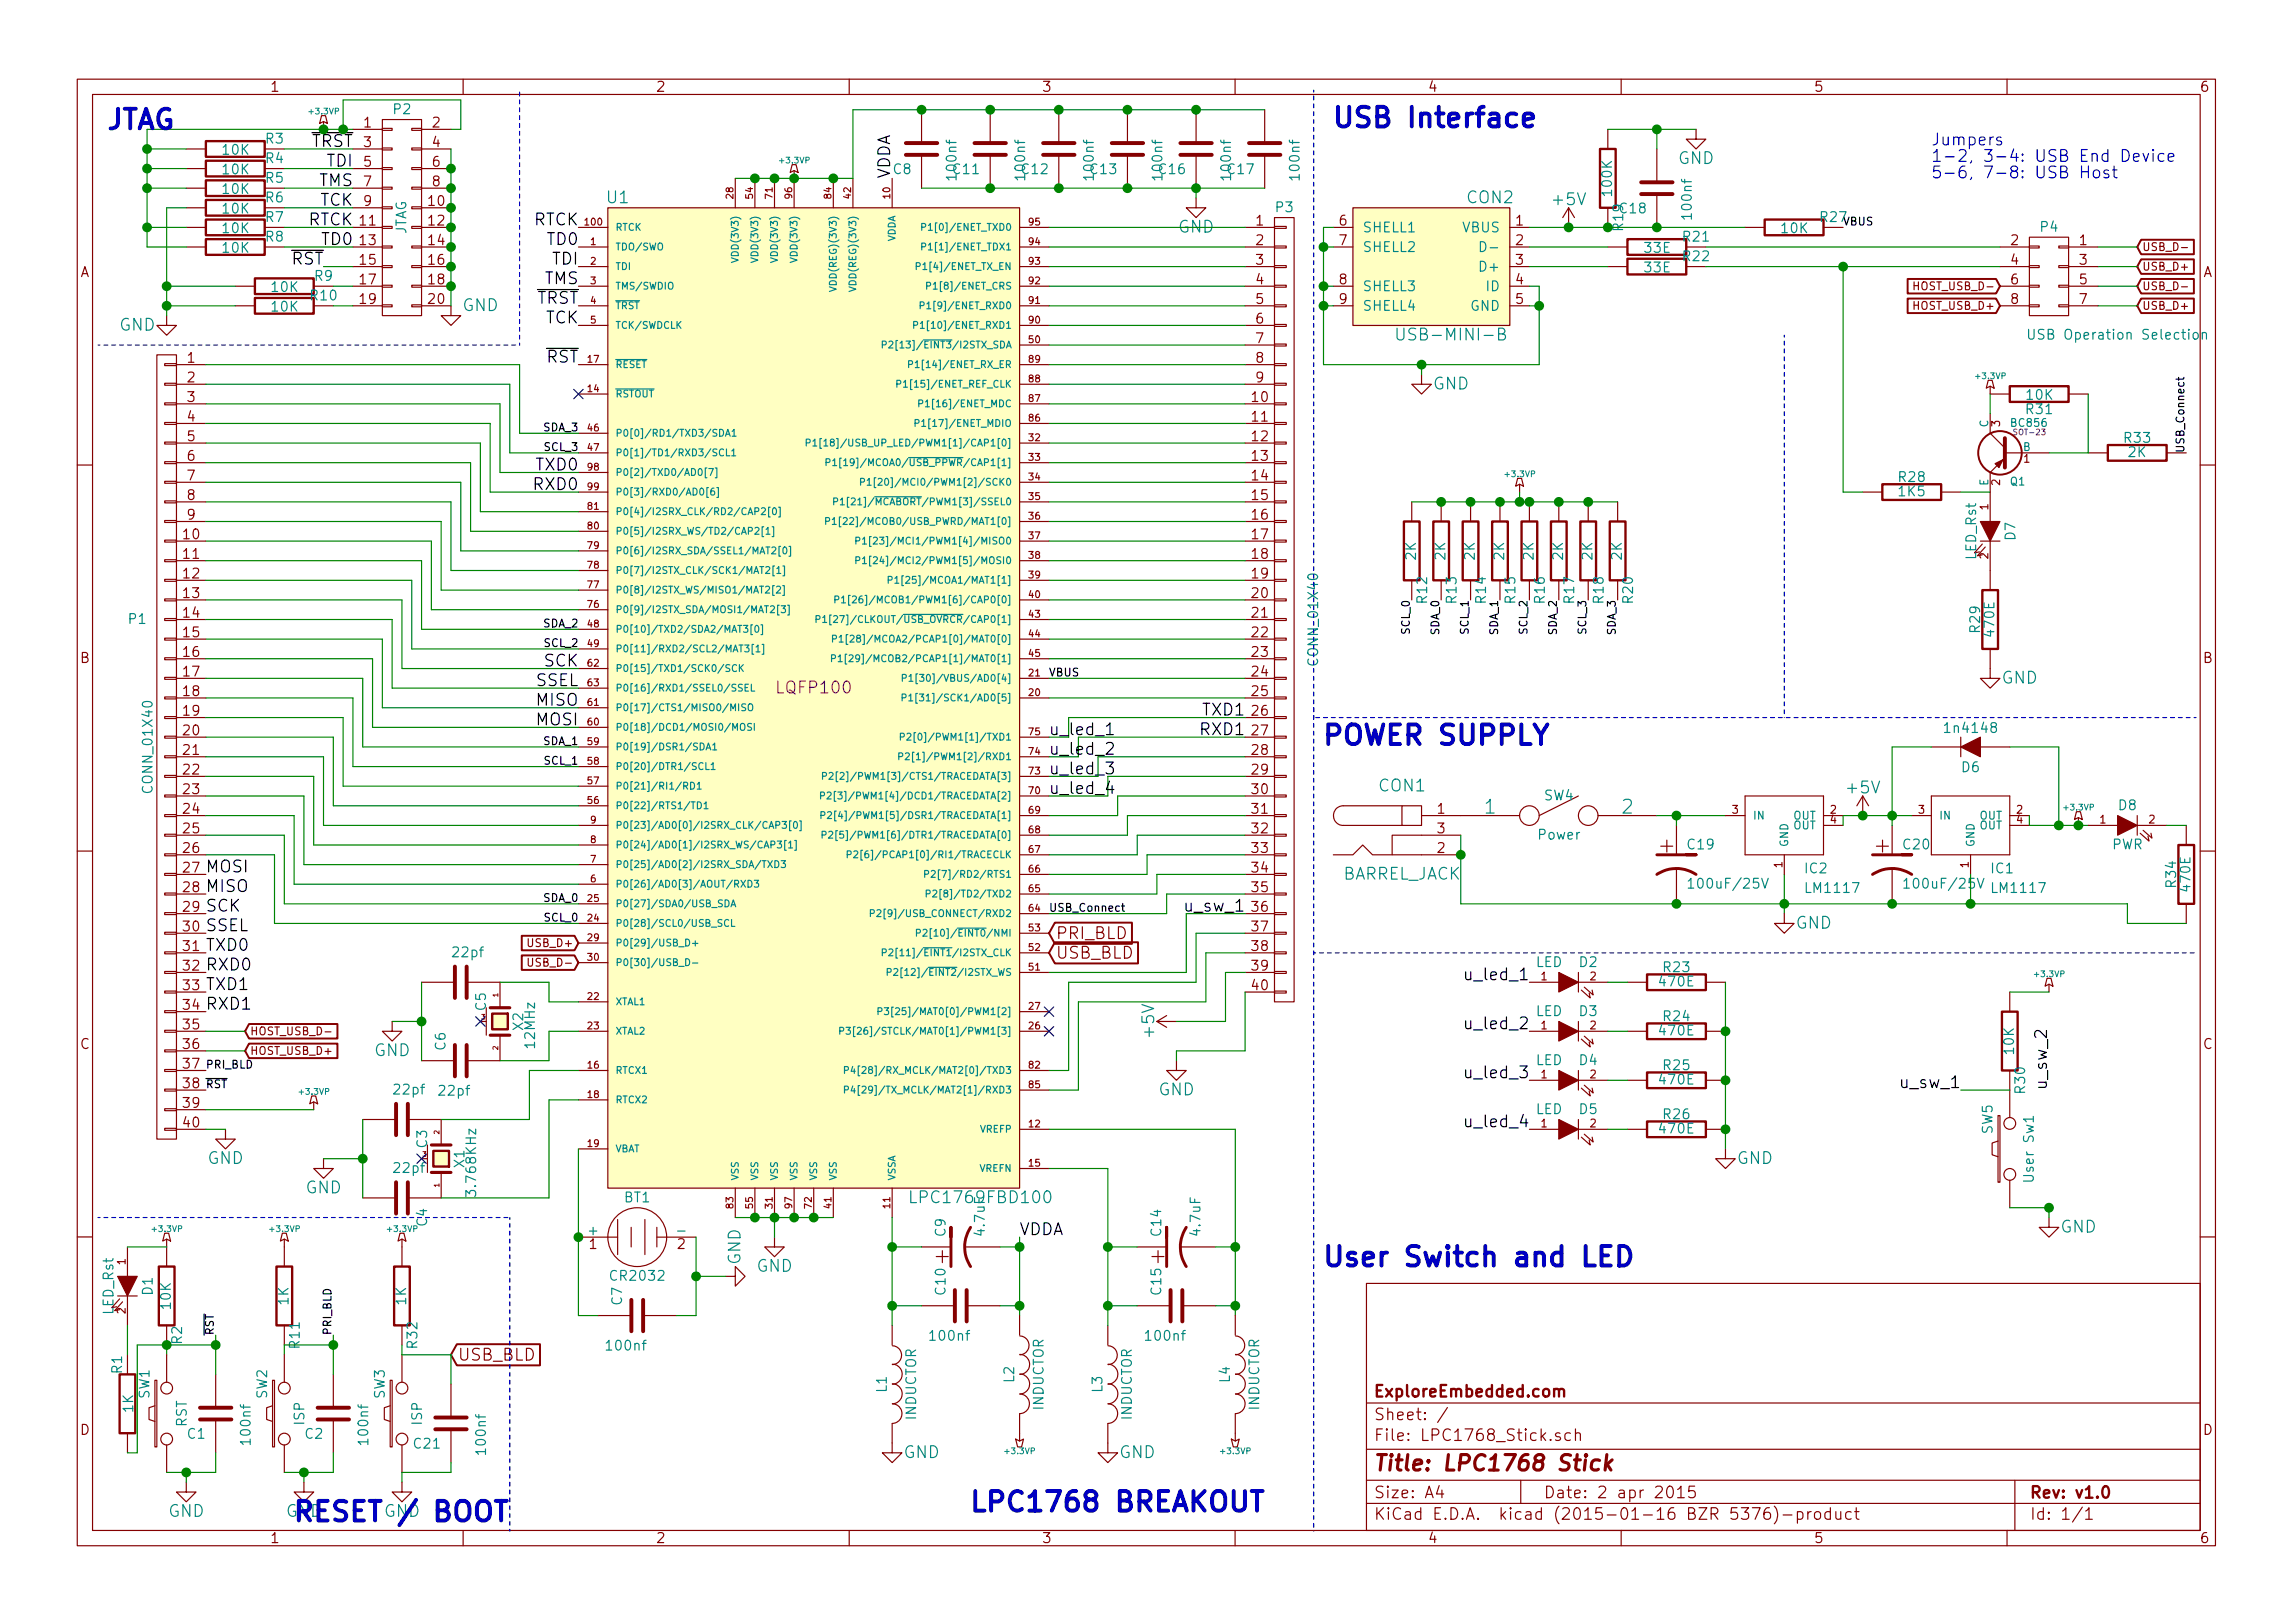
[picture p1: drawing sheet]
<svg xmlns="http://www.w3.org/2000/svg" width="297mm" height="210mm" viewBox="0 0 297 210" stroke-linecap="round" stroke-linejoin="round" font-family="sans-serif">
<defs><g id="words">
<g font-size="3.5" fill="#0000c2">
<text x="14" y="16.8">JTAG</text>
<text x="172.7" y="16.5">USB Interface</text>
<text x="171.4" y="96.5">POWER SUPPLY</text>
<text x="171.4" y="164.1">User Switch and LED</text>
<text x="38.1" y="197.1">RESET / BOOT</text>
<text x="125.7" y="195.8">LPC1768 BREAKOUT</text>
</g>
<g font-size="2.8" fill="#840000">
<text x="215.1" y="110.5">+</text>
<text x="243" y="110.5">+</text>
<text x="122.9" y="163.6" transform="rotate(-90 122.9 163.6)">+</text>
<text x="150.9" y="163.6" transform="rotate(-90 150.9 163.6)">+</text>
<text x="178" y="190.5">Title: LPC1768 Stick</text>
</g>
<g font-size="2.5" fill="#008484">
<text x="192.4" y="105.4">1</text>
<text x="210.1" y="105.4">2</text>
</g>
<g font-size="2.1">
<text x="40.2" y="19">TRST</text>
<text x="42.3" y="21.6">TDI</text>
<text x="115.3" y="23.1" transform="rotate(-90 115.3 23.1)">VDDA</text>
<text x="39.8" y="29.2">RTCK</text>
<text x="41.2" y="24.1">TMS</text>
<text x="41.4" y="26.7">TCK</text>
<text x="69" y="29.2">RTCK</text>
<text x="37.7" y="34.3">RST</text>
<text x="41.7" y="31.7">TD0</text>
<text x="70.9" y="31.7">TD0</text>
<text x="71.5" y="34.3">TDI</text>
<text x="69.4" y="39.4">TRST</text>
<text x="70.5" y="36.8">TMS</text>
<text x="70.6" y="41.9">TCK</text>
<text x="70.7" y="47">RST</text>
<text x="69.3" y="63.5">RXD0</text>
<text x="69.5" y="61">TXD0</text>
<text x="69.4" y="88.9">SSEL</text>
<text x="70.5" y="86.4">SCK</text>
<text x="69.5" y="94">MOSI</text>
<text x="69.5" y="91.4">MISO</text>
<text x="135.9" y="95.2">u_led_1</text>
<text x="155.6" y="95.2">RXD1</text>
<text x="155.9" y="92.7">TXD1</text>
<text x="135.9" y="97.8">u_led_2</text>
<text x="135.9" y="100.3">u_led_3</text>
<text x="135.9" y="102.9">u_led_4</text>
<text x="26.7" y="113">MOSI</text>
<text x="26.7" y="115.6">MISO</text>
<text x="26.7" y="118.1">SCK</text>
<text x="153.6" y="118.1">u_sw_1</text>
<text x="26.7" y="120.6">SSEL</text>
<text x="26.7" y="123.2">TXD0</text>
<text x="26.7" y="125.7">RXD0</text>
<text x="26.7" y="130.8">RXD1</text>
<text x="26.7" y="128.3">TXD1</text>
<text x="190.2" y="127">u_led_1</text>
<text x="190.2" y="133.3">u_led_2</text>
<text x="190.2" y="139.7">u_led_3</text>
<text x="246.3" y="141">u_sw_1</text>
<text x="265.2" y="141.2" transform="rotate(-90 265.2 141.2)">u_sw_2</text>
<text x="190.2" y="146">u_led_4</text>
<text x="132.1" y="160">VDDA</text>
</g>
<g font-size="2.1" fill="#008484">
<text x="217.3" y="21.3">GND</text>
<text x="78.7" y="26.3">U1</text>
<text x="190.1" y="26.3">CON2</text>
<text x="201.3" y="26.6">+5V</text>
<text x="152.6" y="30.1">GND</text>
<text x="59.9" y="40.3">GND</text>
<text x="15.4" y="42.8">GND</text>
<text x="182" y="44.1">USB-MINI-B</text>
<text x="185.6" y="50.5">GND</text>
<text x="259.3" y="88.6">GND</text>
<text x="178.7" y="102.5">CON1</text>
<text x="239.4" y="102.8">+5V</text>
<text x="173.7" y="114">BARREL_JACK</text>
<text x="232.6" y="120.3">GND</text>
<text x="48.4" y="136.8">GND</text>
<text x="149.5" y="134.2" transform="rotate(-90 149.5 134.2)">+5V</text>
<text x="150" y="141.9">GND</text>
<text x="26.8" y="150.8">GND</text>
<text x="39.5" y="154.6">GND</text>
<text x="118.6" y="155.9">LPC1769FBD100</text>
<text x="225" y="150.8">GND</text>
<text x="266.9" y="159.7">GND</text>
<text x="95.9" y="163.9" transform="rotate(-90 95.9 163.9)">GND</text>
<text x="98" y="164.8">GND</text>
<text x="117" y="188.9">GND</text>
<text x="145" y="188.9">GND</text>
<text x="21.8" y="196.5">GND</text>
<text x="49.7" y="196.5">GND</text>
</g>
<g font-size="2.1" fill="#0000c2">
<text x="250.2" y="18.8">Jumpers</text>
<text x="250.2" y="21">1-2, 3-4: USB End Device</text>
<text x="250.2" y="23.1">5-6, 7-8: USB Host</text>
<text x="37" y="196.5">GND</text>
</g>
<text font-size="2.1" fill="#840084" x="100.8" y="89.8">LQFP100</text>
<g font-size="2.1" fill="#840000">
<text x="136.8" y="121.7">PRI_BLD</text>
<text x="136.8" y="124.2">USB_BLD</text>
<text x="59.3" y="176.3">USB_BLD</text>
<text x="178" y="184">Sheet: /</text>
<text x="178" y="181">ExploreEmbedded.com</text>
<text x="178" y="186.7">File: LPC1768_Stick.sch</text>
<text x="178" y="196.9">KiCad E.D.A. kicad (2015-01-16 BZR 5376)-product</text>
<text x="178" y="194.1">Size: A4</text>
<text x="200" y="194.1">Date: 2 apr 2015</text>
<text x="263" y="194.1">Rev: v1.0</text>
<text x="263" y="196.9">Id: 1/1</text>
</g>
<g font-size="1.8" fill="#840000">
<text x="35" y="11.9">1</text>
<text x="85" y="11.9">2</text>
<text x="135" y="11.9">3</text>
<text x="185" y="11.9">4</text>
<text x="235" y="11.9">5</text>
<text x="285" y="11.9">6</text>
<text x="47.1" y="16.5">1</text>
<text x="56" y="16.5">2</text>
<text x="47.1" y="19">3</text>
<text x="47.1" y="21.6">5</text>
<text x="56" y="19">4</text>
<text x="56" y="21.6">6</text>
<text x="46.7" y="29.2">11</text>
<text x="47.1" y="24.1">7</text>
<text x="47.1" y="26.7">9</text>
<text x="55.5" y="26.7">10</text>
<text x="55.5" y="29.2">12</text>
<text x="56" y="24.1">8</text>
<text x="162.7" y="29.2">1</text>
<text x="173.5" y="29.2">6</text>
<text x="196.4" y="29.2">1</text>
<text x="10.4" y="35.9">A</text>
<text x="46.7" y="31.7">13</text>
<text x="46.7" y="34.3">15</text>
<text x="55.5" y="31.7">14</text>
<text x="55.5" y="34.3">16</text>
<text x="162.7" y="31.7">2</text>
<text x="162.7" y="34.3">3</text>
<text x="173.5" y="31.7">7</text>
<text x="196.4" y="31.7">2</text>
<text x="196.4" y="34.3">3</text>
<text x="260.5" y="31.7">2</text>
<text x="260.5" y="34.3">4</text>
<text x="269.4" y="31.7">1</text>
<text x="269.4" y="34.3">3</text>
<text x="285.4" y="35.9">A</text>
<text x="46.7" y="36.8">17</text>
<text x="46.7" y="39.4">19</text>
<text x="55.5" y="39.4">20</text>
<text x="55.5" y="36.8">18</text>
<text x="162.7" y="36.8">4</text>
<text x="162.7" y="39.4">5</text>
<text x="162.7" y="41.9">6</text>
<text x="173.5" y="36.8">8</text>
<text x="173.5" y="39.4">9</text>
<text x="196.4" y="36.8">4</text>
<text x="196.4" y="39.4">5</text>
<text x="260.5" y="36.8">6</text>
<text x="260.5" y="39.4">8</text>
<text x="269.4" y="36.8">5</text>
<text x="269.4" y="39.4">7</text>
<text x="24.3" y="47">1</text>
<text x="162.7" y="44.4">7</text>
<text x="162.7" y="47">8</text>
<text x="24.3" y="49.5">2</text>
<text x="24.3" y="52.1">3</text>
<text x="162.2" y="52.1">10</text>
<text x="162.7" y="49.5">9</text>
<text x="24.3" y="54.6">4</text>
<text x="24.3" y="57.1">5</text>
<text x="24.3" y="59.7">6</text>
<text x="162.2" y="54.6">11</text>
<text x="162.2" y="57.1">12</text>
<text x="162.2" y="59.7">13</text>
<text x="24.3" y="62.2">7</text>
<text x="24.3" y="64.8">8</text>
<text x="162.2" y="62.2">14</text>
<text x="162.2" y="64.8">15</text>
<text x="23.8" y="69.8">10</text>
<text x="24.3" y="67.3">9</text>
<text x="162.2" y="67.3">16</text>
<text x="162.2" y="69.8">17</text>
<text x="23.8" y="72.4">11</text>
<text x="23.8" y="74.9">12</text>
<text x="23.8" y="77.5">13</text>
<text x="162.2" y="77.5">20</text>
<text x="162.2" y="72.4">18</text>
<text x="162.2" y="74.9">19</text>
<text x="23.8" y="80">14</text>
<text x="23.8" y="82.5">15</text>
<text x="162.2" y="80">21</text>
<text x="162.2" y="82.5">22</text>
<text x="10.4" y="85.9">B</text>
<text x="23.8" y="85.1">16</text>
<text x="23.8" y="87.6">17</text>
<text x="162.2" y="85.1">23</text>
<text x="162.2" y="87.6">24</text>
<text x="285.4" y="85.9">B</text>
<text x="23.8" y="95.2">20</text>
<text x="23.8" y="90.2">18</text>
<text x="23.8" y="92.7">19</text>
<text x="162.2" y="90.2">25</text>
<text x="162.2" y="92.7">26</text>
<text x="162.2" y="95.2">27</text>
<text x="23.8" y="97.8">21</text>
<text x="23.8" y="100.3">22</text>
<text x="162.2" y="97.8">28</text>
<text x="162.2" y="100.3">29</text>
<text x="23.8" y="102.9">23</text>
<text x="23.8" y="105.4">24</text>
<text x="23.8" y="107.9">25</text>
<text x="162.2" y="102.9">30</text>
<text x="162.2" y="105.4">31</text>
<text x="162.2" y="107.9">32</text>
<text x="186.2" y="105.4">1</text>
<text x="186.2" y="107.9">3</text>
<text x="23.8" y="110.5">26</text>
<text x="23.8" y="113">27</text>
<text x="162.2" y="110.5">33</text>
<text x="162.2" y="113">34</text>
<text x="186.2" y="110.5">2</text>
<text x="23.8" y="115.6">28</text>
<text x="23.8" y="118.1">29</text>
<text x="162.2" y="115.6">35</text>
<text x="162.2" y="118.1">36</text>
<text x="23.8" y="120.6">30</text>
<text x="23.8" y="123.2">31</text>
<text x="23.8" y="125.7">32</text>
<text x="162.2" y="120.6">37</text>
<text x="162.2" y="123.2">38</text>
<text x="162.2" y="125.7">39</text>
<text x="23.8" y="128.3">33</text>
<text x="23.8" y="130.8">34</text>
<text x="162.2" y="128.3">40</text>
<text x="10.4" y="135.9">C</text>
<text x="23.8" y="133.3">35</text>
<text x="23.8" y="135.9">36</text>
<text x="285.4" y="135.9">C</text>
<text x="23.8" y="138.4">37</text>
<text x="23.8" y="141">38</text>
<text x="23.8" y="143.5">39</text>
<text x="23.8" y="146">40</text>
<text x="76.4" y="161.8">1</text>
<text x="87.8" y="161.8">2</text>
<text x="10.4" y="185.9">D</text>
<text x="285.4" y="185.9">D</text>
<text x="35" y="199.9">1</text>
<text x="85" y="199.9">2</text>
<text x="135" y="199.9">3</text>
<text x="185" y="199.9">4</text>
<text x="235" y="199.9">5</text>
<text x="285" y="199.9">6</text>
</g>
<g font-size="1.8" fill="#008484">
<text x="51" y="14.8">P2</text>
<text x="28.9" y="20">10K</text>
<text x="28.9" y="22.6">10K</text>
<text x="34.4" y="18.6">R3</text>
<text x="34.4" y="21.1">R4</text>
<text x="34.4" y="23.7">R5</text>
<text x="115.7" y="22.5">C8</text>
<text x="123.5" y="22.5">C11</text>
<text x="123.9" y="23.1" transform="rotate(-90 123.9 23.1)">100nf</text>
<text x="132.4" y="22.5">C12</text>
<text x="132.8" y="23.1" transform="rotate(-90 132.8 23.1)">100nf</text>
<text x="141.3" y="22.5">C13</text>
<text x="141.7" y="23.1" transform="rotate(-90 141.7 23.1)">100nf</text>
<text x="150.2" y="22.5">C16</text>
<text x="150.6" y="23.1" transform="rotate(-90 150.6 23.1)">100nf</text>
<text x="159.1" y="22.5">C17</text>
<text x="159.5" y="23.1" transform="rotate(-90 159.5 23.1)">100nf</text>
<text x="168.4" y="23.1" transform="rotate(-90 168.4 23.1)">100nf</text>
<text x="28.9" y="25.1">10K</text>
<text x="28.9" y="27.7">10K</text>
<text x="34.4" y="26.2">R6</text>
<text x="34.4" y="28.7">R7</text>
<text x="165.3" y="27.5">P3</text>
<text x="208.8" y="25.2" transform="rotate(-90 208.8 25.2)">100K</text>
<text x="209.9" y="27.6">C18</text>
<text x="210.3" y="29.8" transform="rotate(-90 210.3 29.8)">R19</text>
<text x="219.2" y="28.2" transform="rotate(-90 219.2 28.2)">100nf</text>
<text x="28.9" y="30.2">10K</text>
<text x="28.9" y="32.7">10K</text>
<text x="34.4" y="31.3">R8</text>
<text x="52.6" y="30.5" transform="rotate(-90 52.6 30.5)">JTAG</text>
<text x="176.5" y="30.1">SHELL1</text>
<text x="176.5" y="32.6">SHELL2</text>
<text x="189.4" y="30.1">VBUS</text>
<text x="192" y="35.2">D+</text>
<text x="213.1" y="32.7">33E</text>
<text x="213.1" y="35.3">33E</text>
<text x="218.1" y="31.3">R21</text>
<text x="218.1" y="33.8">R22</text>
<text x="230.8" y="30.2">10K</text>
<text x="264.4" y="30">P4</text>
<text x="35.2" y="37.8">10K</text>
<text x="35.2" y="40.4">10K</text>
<text x="40.3" y="38.9">R10</text>
<text x="40.8" y="36.4">R9</text>
<text x="176.5" y="37.7">SHELL3</text>
<text x="176.5" y="40.3">SHELL4</text>
<text x="190.4" y="40.3">GND</text>
<text x="192.5" y="37.7">ID</text>
<text x="263.8" y="44">USB Operation Selection</text>
<text x="262.5" y="53.6">R31</text>
<text x="262.6" y="51.8">10K</text>
<text x="275.2" y="57.3">R33</text>
<text x="275.7" y="59.2">2K</text>
<text x="246" y="64.3">1K5</text>
<text x="246" y="62.4">R28</text>
<text x="261.1" y="69.9" transform="rotate(-90 261.1 69.9)">D7</text>
<text x="183.4" y="72.5" transform="rotate(-90 183.4 72.5)">2K</text>
<text x="187.2" y="72.5" transform="rotate(-90 187.2 72.5)">2K</text>
<text x="191" y="72.5" transform="rotate(-90 191 72.5)">2K</text>
<text x="194.8" y="72.5" transform="rotate(-90 194.8 72.5)">2K</text>
<text x="198.7" y="72.5" transform="rotate(-90 198.7 72.5)">2K</text>
<text x="202.5" y="72.5" transform="rotate(-90 202.5 72.5)">2K</text>
<text x="206.3" y="72.5" transform="rotate(-90 206.3 72.5)">2K</text>
<text x="210.1" y="72.5" transform="rotate(-90 210.1 72.5)">2K</text>
<text x="256" y="72.5" transform="rotate(-90 256 72.5)">LED_Rst</text>
<text x="16.7" y="80.8">P1</text>
<text x="184.9" y="78.1" transform="rotate(-90 184.9 78.1)">R12</text>
<text x="188.7" y="78.1" transform="rotate(-90 188.7 78.1)">R13</text>
<text x="192.5" y="78.1" transform="rotate(-90 192.5 78.1)">R14</text>
<text x="196.3" y="78.1" transform="rotate(-90 196.3 78.1)">R15</text>
<text x="200.1" y="78.1" transform="rotate(-90 200.1 78.1)">R16</text>
<text x="203.9" y="78.1" transform="rotate(-90 203.9 78.1)">R17</text>
<text x="207.7" y="78.1" transform="rotate(-90 207.7 78.1)">R18</text>
<text x="211.5" y="78.1" transform="rotate(-90 211.5 78.1)">R20</text>
<text x="256.5" y="81.9" transform="rotate(-90 256.5 81.9)">R29</text>
<text x="258.3" y="82.3" transform="rotate(-90 258.3 82.3)">470E</text>
<text x="170.7" y="85.9" transform="rotate(-90 170.7 85.9)">CONN_01X40</text>
<text x="252.2" y="94.9">1n4148</text>
<text x="254.2" y="100">D6</text>
<text x="19.8" y="102.4" transform="rotate(-90 19.8 102.4)">CONN_01X40</text>
<text x="200" y="103.7">SW4</text>
<text x="274.5" y="104.9">D8</text>
<text x="199.3" y="108.8">Power</text>
<text x="218.7" y="110">C19</text>
<text x="233.9" y="113.1">IC2</text>
<text x="246.6" y="110">C20</text>
<text x="258" y="113.1">IC1</text>
<text x="273.5" y="110">PWR</text>
<text x="219.4" y="115.1">100uF/25V</text>
<text x="234.1" y="115.7">LM1117</text>
<text x="247.4" y="115.1">100uF/25V</text>
<text x="258.2" y="115.7">LM1117</text>
<text x="281.9" y="114.9" transform="rotate(-90 281.9 114.9)">R34</text>
<text x="283.7" y="115.4" transform="rotate(-90 283.7 115.4)">470E</text>
<text x="58.8" y="124">22pf</text>
<text x="198.9" y="125.3">LED</text>
<text x="204.6" y="125.3">D2</text>
<text x="215.5" y="125.9">R23</text>
<text x="62.9" y="130.9" transform="rotate(-90 62.9 130.9)">C5</text>
<text x="198.9" y="131.6">LED</text>
<text x="204.6" y="131.6">D3</text>
<text x="215.1" y="127.8">470E</text>
<text x="57.7" y="136" transform="rotate(-90 57.7 136)">C6</text>
<text x="67.8" y="133.4" transform="rotate(-90 67.8 133.4)">X2</text>
<text x="69.3" y="135.7" transform="rotate(-90 69.3 135.7)">12MHz</text>
<text x="198.9" y="138">LED</text>
<text x="204.6" y="138">D4</text>
<text x="215.1" y="134.1">470E</text>
<text x="215.5" y="132.3">R24</text>
<text x="260.9" y="136.5" transform="rotate(-90 260.9 136.5)">10K</text>
<text x="51.2" y="141.8">22pf</text>
<text x="57" y="141.9">22pf</text>
<text x="215.1" y="140.5">470E</text>
<text x="215.5" y="138.6">R25</text>
<text x="262.3" y="141.6" transform="rotate(-90 262.3 141.6)">R30</text>
<text x="55.3" y="148.7" transform="rotate(-90 55.3 148.7)">C3</text>
<text x="198.9" y="144.3">LED</text>
<text x="204.6" y="144.3">D5</text>
<text x="215.1" y="146.8">470E</text>
<text x="215.5" y="145">R26</text>
<text x="258.1" y="146.9" transform="rotate(-90 258.1 146.9)">SW5</text>
<text x="51.2" y="151.9">22pf</text>
<text x="60.1" y="151.2" transform="rotate(-90 60.1 151.2)">X1</text>
<text x="61.7" y="154.6" transform="rotate(-90 61.7 154.6)">3.768KHz</text>
<text x="80.9" y="155.7">BT1</text>
<text x="263.4" y="152.8" transform="rotate(-90 263.4 152.8)">User Sw1</text>
<text x="55.3" y="158.8" transform="rotate(-90 55.3 158.8)">C4</text>
<text x="76.3" y="160">+</text>
<text x="88" y="160">-</text>
<text x="122.5" y="160.1" transform="rotate(-90 122.5 160.1)">C9</text>
<text x="127.6" y="159.9" transform="rotate(-90 127.6 159.9)">4.7uF</text>
<text x="150.4" y="160" transform="rotate(-90 150.4 160)">C14</text>
<text x="155.5" y="159.9" transform="rotate(-90 155.5 159.9)">4.7uF</text>
<text x="19.8" y="167.7" transform="rotate(-90 19.8 167.7)">D1</text>
<text x="79.3" y="165.9">CR2032</text>
<text x="122.5" y="167.7" transform="rotate(-90 122.5 167.7)">C10</text>
<text x="150.4" y="167.7" transform="rotate(-90 150.4 167.7)">C15</text>
<text x="14.7" y="170.3" transform="rotate(-90 14.7 170.3)">LED_Rst</text>
<text x="22.1" y="169.5" transform="rotate(-90 22.1 169.5)">10K</text>
<text x="37.4" y="169" transform="rotate(-90 37.4 169)">1K</text>
<text x="52.6" y="169" transform="rotate(-90 52.6 169)">1K</text>
<text x="80.6" y="169" transform="rotate(-90 80.6 169)">C7</text>
<text x="120.6" y="173.7">100nf</text>
<text x="148.6" y="173.7">100nf</text>
<text x="15.8" y="177.9" transform="rotate(-90 15.8 177.9)">R1</text>
<text x="23.6" y="174.1" transform="rotate(-90 23.6 174.1)">R2</text>
<text x="38.8" y="174.6" transform="rotate(-90 38.8 174.6)">R11</text>
<text x="54.1" y="174.6" transform="rotate(-90 54.1 174.6)">R32</text>
<text x="78.7" y="174.9">100nf</text>
<text x="131.4" y="179.1" transform="rotate(-90 131.4 179.1)">L2</text>
<text x="159.3" y="179.1" transform="rotate(-90 159.3 179.1)">L4</text>
<text x="17.2" y="183" transform="rotate(-90 17.2 183)">1K</text>
<text x="19.4" y="181.2" transform="rotate(-90 19.4 181.2)">SW1</text>
<text x="24.2" y="184.9" transform="rotate(-90 24.2 184.9)">RST</text>
<text x="34.6" y="181.2" transform="rotate(-90 34.6 181.2)">SW2</text>
<text x="39.4" y="184.6" transform="rotate(-90 39.4 184.6)">ISP</text>
<text x="49.8" y="181.2" transform="rotate(-90 49.8 181.2)">SW3</text>
<text x="54.7" y="184.6" transform="rotate(-90 54.7 184.6)">ISP</text>
<text x="114.9" y="180.3" transform="rotate(-90 114.9 180.3)">L1</text>
<text x="118.7" y="184" transform="rotate(-90 118.7 184)">INDUCTOR</text>
<text x="135.2" y="182.7" transform="rotate(-90 135.2 182.7)">INDUCTOR</text>
<text x="142.8" y="180.3" transform="rotate(-90 142.8 180.3)">L3</text>
<text x="146.6" y="184" transform="rotate(-90 146.6 184)">INDUCTOR</text>
<text x="163.1" y="182.7" transform="rotate(-90 163.1 182.7)">INDUCTOR</text>
<text x="24.3" y="186.4">C1</text>
<text x="32.5" y="186.9" transform="rotate(-90 32.5 186.9)">100nf</text>
<text x="39.5" y="186.4">C2</text>
<text x="47.7" y="186.9" transform="rotate(-90 47.7 186.9)">100nf</text>
<text x="53.7" y="187.6">C21</text>
<text x="62.9" y="188.2" transform="rotate(-90 62.9 188.2)">100nf</text>
</g>
<text font-size="1.8" x="235.9" y="28.7">R27</text>
<g font-size="1.4">
<text x="238.8" y="29.2">VBUS</text>
<text x="70.4" y="55.9">SDA_3</text>
<text x="70.5" y="58.4">SCL_3</text>
<text x="283" y="58.7" transform="rotate(-90 283 58.7)">USB_Connect</text>
<text x="70.4" y="81.3">SDA_2</text>
<text x="70.5" y="83.8">SCL_2</text>
<text x="182.6" y="82.1" transform="rotate(-90 182.6 82.1)">SCL_0</text>
<text x="186.4" y="82.3" transform="rotate(-90 186.4 82.3)">SDA_0</text>
<text x="190.2" y="82.1" transform="rotate(-90 190.2 82.1)">SCL_1</text>
<text x="194.1" y="82.3" transform="rotate(-90 194.1 82.3)">SDA_1</text>
<text x="197.9" y="82.1" transform="rotate(-90 197.9 82.1)">SCL_2</text>
<text x="201.7" y="82.3" transform="rotate(-90 201.7 82.3)">SDA_2</text>
<text x="205.5" y="82.1" transform="rotate(-90 205.5 82.1)">SCL_3</text>
<text x="209.3" y="82.3" transform="rotate(-90 209.3 82.3)">SDA_3</text>
<text x="135.9" y="87.6">VBUS</text>
<text x="70.4" y="96.5">SDA_1</text>
<text x="70.5" y="99.1">SCL_1</text>
<text x="70.4" y="116.8">SDA_0</text>
<text x="70.5" y="119.4">SCL_0</text>
<text x="135.9" y="118.1">USB_Connect</text>
<text x="26.7" y="141">RST</text>
<text x="26.7" y="138.4">PRI_BLD</text>
<text x="27.7" y="173" transform="rotate(-90 27.7 173)">RST</text>
<text x="42.9" y="173" transform="rotate(-90 42.9 173)">PRI_BLD</text>
</g>
<g font-size="1.4" fill="#840000">
<text x="277.5" y="35">USB_D+</text>
<text x="277.5" y="32.5">USB_D-</text>
<text x="248.1" y="40.1">HOST_USB_D+</text>
<text x="248.4" y="37.6">HOST_USB_D-</text>
<text x="277.5" y="40.1">USB_D+</text>
<text x="277.5" y="37.6">USB_D-</text>
<text x="259.1" y="55.2" transform="rotate(-90 259.1 55.2)">3</text>
<text x="262.2" y="59.9">1</text>
<text x="259.1" y="62.9" transform="rotate(-90 259.1 62.9)">2</text>
<text x="257.6" y="66" transform="rotate(-90 257.6 66)">1</text>
<text x="257.6" y="72.4" transform="rotate(-90 257.6 72.4)">2</text>
<text x="224.4" y="105.4">3</text>
<text x="237.1" y="105.4">2</text>
<text x="237.1" y="106.7">4</text>
<text x="248.5" y="105.4">3</text>
<text x="261.2" y="105.4">2</text>
<text x="261.2" y="106.7">4</text>
<text x="272" y="106.7">1</text>
<text x="278.4" y="106.7">2</text>
<text x="230.9" y="112.4" transform="rotate(-90 230.9 112.4)">1</text>
<text x="255" y="112.4" transform="rotate(-90 255 112.4)">1</text>
<text x="68.7" y="122.7">USB_D+</text>
<text x="69" y="125.2">USB_D-</text>
<text x="199.6" y="127">1</text>
<text x="206" y="127">2</text>
<text x="32.4" y="134.1">HOST_USB_D-</text>
<text x="32.4" y="136.6">HOST_USB_D+</text>
<text x="199.6" y="133.3">1</text>
<text x="206" y="133.3">2</text>
<text x="199.6" y="139.7">1</text>
<text x="206" y="139.7">2</text>
<text x="199.6" y="146">1</text>
<text x="206" y="146">2</text>
<text x="16.3" y="163.8" transform="rotate(-90 16.3 163.8)">1</text>
<text x="16.3" y="170.2" transform="rotate(-90 16.3 170.2)">2</text>
</g>
<g font-size="1.4" fill="#008484">
<text x="257.6" y="55.4" transform="rotate(-90 257.6 55.4)">C</text>
<text x="260.6" y="55.3">BC856</text>
<text x="262.1" y="58.4">B</text>
<text x="257.6" y="62.9" transform="rotate(-90 257.6 62.9)">E</text>
<text x="260.4" y="62.9">Q1</text>
<text x="227.1" y="106.2">IN</text>
<text x="232.2" y="106.2">OUT</text>
<text x="232.2" y="107.4">OUT</text>
<text x="251.2" y="106.2">IN</text>
<text x="256.3" y="106.2">OUT</text>
<text x="256.3" y="107.4">OUT</text>
<text x="231.6" y="109.7" transform="rotate(-90 231.6 109.7)">GND</text>
<text x="255.8" y="109.7" transform="rotate(-90 255.8 109.7)">GND</text>
</g>
<g font-size="1.2" fill="#840000">
<text x="75.8" y="29.2">100</text>
<text x="95" y="25.7" transform="rotate(-90 95 25.7)">28</text>
<text x="97.5" y="25.7" transform="rotate(-90 97.5 25.7)">54</text>
<text x="100.1" y="25.7" transform="rotate(-90 100.1 25.7)">71</text>
<text x="102.6" y="25.7" transform="rotate(-90 102.6 25.7)">96</text>
<text x="107.7" y="25.7" transform="rotate(-90 107.7 25.7)">84</text>
<text x="110.2" y="25.7" transform="rotate(-90 110.2 25.7)">42</text>
<text x="115.3" y="25.7" transform="rotate(-90 115.3 25.7)">10</text>
<text x="133.3" y="29.2">95</text>
<text x="76.5" y="31.7">1</text>
<text x="76.5" y="34.3">2</text>
<text x="133.3" y="34.3">93</text>
<text x="133.3" y="31.7">94</text>
<text x="76.5" y="36.8">3</text>
<text x="76.5" y="39.4">4</text>
<text x="76.5" y="41.9">5</text>
<text x="133.3" y="41.9">90</text>
<text x="133.3" y="39.4">91</text>
<text x="133.3" y="36.8">92</text>
<text x="76.1" y="47">17</text>
<text x="133.3" y="44.4">50</text>
<text x="133.3" y="47">89</text>
<text x="76.1" y="50.8">14</text>
<text x="133.3" y="52.1">87</text>
<text x="133.3" y="49.5">88</text>
<text x="76.1" y="55.9">46</text>
<text x="76.1" y="58.4">47</text>
<text x="133.3" y="57.1">32</text>
<text x="133.3" y="59.7">33</text>
<text x="133.3" y="54.6">86</text>
<text x="76.1" y="61">98</text>
<text x="76.1" y="63.5">99</text>
<text x="133.3" y="62.2">34</text>
<text x="133.3" y="64.8">35</text>
<text x="76.1" y="68.6">80</text>
<text x="76.1" y="66">81</text>
<text x="76.1" y="71.1">79</text>
<text x="133.3" y="67.3">36</text>
<text x="133.3" y="69.8">37</text>
<text x="76.1" y="76.2">77</text>
<text x="76.1" y="73.7">78</text>
<text x="133.3" y="77.5">40</text>
<text x="133.3" y="72.4">38</text>
<text x="133.3" y="74.9">39</text>
<text x="76.1" y="78.7">76</text>
<text x="76.1" y="81.3">48</text>
<text x="76.1" y="83.8">49</text>
<text x="133.3" y="80">43</text>
<text x="133.3" y="82.5">44</text>
<text x="76.1" y="86.4">62</text>
<text x="76.1" y="88.9">63</text>
<text x="133.3" y="87.6">21</text>
<text x="133.3" y="85.1">45</text>
<text x="76.1" y="94">60</text>
<text x="76.1" y="91.4">61</text>
<text x="133.3" y="90.2">20</text>
<text x="133.3" y="95.2">75</text>
<text x="76.1" y="101.6">57</text>
<text x="76.1" y="99.1">58</text>
<text x="76.1" y="96.5">59</text>
<text x="133.3" y="100.3">73</text>
<text x="133.3" y="97.8">74</text>
<text x="76.1" y="104.1">56</text>
<text x="76.5" y="106.7">9</text>
<text x="133.3" y="102.9">70</text>
<text x="133.3" y="107.9">68</text>
<text x="133.3" y="105.4">69</text>
<text x="76.5" y="111.8">7</text>
<text x="76.5" y="109.2">8</text>
<text x="133.3" y="113">66</text>
<text x="133.3" y="110.5">67</text>
<text x="76.1" y="119.4">24</text>
<text x="76.1" y="116.8">25</text>
<text x="76.5" y="114.3">6</text>
<text x="133.3" y="118.1">64</text>
<text x="133.3" y="115.6">65</text>
<text x="76.1" y="124.5">30</text>
<text x="76.1" y="121.9">29</text>
<text x="133.3" y="125.7">51</text>
<text x="133.3" y="123.2">52</text>
<text x="133.3" y="120.6">53</text>
<text x="76.1" y="129.5">22</text>
<text x="133.3" y="130.8">27</text>
<text x="76.1" y="133.3">23</text>
<text x="133.3" y="133.3">26</text>
<text x="76.1" y="138.4">16</text>
<text x="76.1" y="142.2">18</text>
<text x="133.3" y="138.4">82</text>
<text x="133.3" y="141">85</text>
<text x="76.1" y="148.6">19</text>
<text x="133.3" y="146">12</text>
<text x="133.3" y="151.1">15</text>
<text x="95" y="156.5" transform="rotate(-90 95 156.5)">83</text>
<text x="97.5" y="156.5" transform="rotate(-90 97.5 156.5)">55</text>
<text x="100.1" y="156.5" transform="rotate(-90 100.1 156.5)">31</text>
<text x="102.6" y="156.5" transform="rotate(-90 102.6 156.5)">97</text>
<text x="105.2" y="156.5" transform="rotate(-90 105.2 156.5)">72</text>
<text x="107.7" y="156.5" transform="rotate(-90 107.7 156.5)">41</text>
<text x="115.3" y="156.5" transform="rotate(-90 115.3 156.5)">11</text>
</g>
<g font-size="1.2" fill="#008484">
<text x="79.8" y="29.9">RTCK</text>
<text x="120.5" y="29.9">P1[0]/ENET_TXD0</text>
<text x="79.8" y="32.4">TDO/SWO</text>
<text x="79.8" y="35">TDI</text>
<text x="95.7" y="33.6" transform="rotate(-90 95.7 33.6)">VDD(3V3)</text>
<text x="98.2" y="33.6" transform="rotate(-90 98.2 33.6)">VDD(3V3)</text>
<text x="100.8" y="33.6" transform="rotate(-90 100.8 33.6)">VDD(3V3)</text>
<text x="103.3" y="33.6" transform="rotate(-90 103.3 33.6)">VDD(3V3)</text>
<text x="116" y="31.4" transform="rotate(-90 116 31.4)">VDDA</text>
<text x="119.7" y="35">P1[4]/ENET_TX_EN</text>
<text x="120.5" y="32.4">P1[1]/ENET_TDX1</text>
<text x="79.8" y="37.5">TMS/SWDIO</text>
<text x="79.8" y="40.1">TRST</text>
<text x="108.4" y="37.1" transform="rotate(-90 108.4 37.1)">VDD(REG)(3V3)</text>
<text x="110.9" y="37.1" transform="rotate(-90 110.9 37.1)">VDD(REG)(3V3)</text>
<text x="120.4" y="40.1">P1[9]/ENET_RXD0</text>
<text x="121.1" y="37.5">P1[8]/ENET_CRS</text>
<text x="79.8" y="42.6">TCK/SWDCLK</text>
<text x="79.8" y="47.7">RESET</text>
<text x="116.4" y="45.1">P2[13]/EINT3/I2STX_SDA</text>
<text x="118.9" y="47.7">P1[14]/ENET_RX_ER</text>
<text x="119.7" y="42.6">P1[10]/ENET_RXD1</text>
<text x="79.8" y="51.5">RSTOUT</text>
<text x="117.3" y="50.2">P1[15]/ENET_REF_CLK</text>
<text x="120.2" y="52.8">P1[16]/ENET_MDC</text>
<text x="79.8" y="56.6">P0[0]/RD1/TXD3/SDA1</text>
<text x="79.8" y="59.1">P0[1]/TD1/RXD3/SCL1</text>
<text x="108.1" y="57.8">P1[18]/USB_UP_LED/PWM1[1]/CAP1[0]</text>
<text x="119.8" y="55.3">P1[17]/ENET_MDIO</text>
<text x="79.8" y="61.6">P0[2]/TXD0/AD0[7]</text>
<text x="79.8" y="64.2">P0[3]/RXD0/AD0[6]</text>
<text x="110" y="60.4">P1[19]/MCOA0/USB_PPWR/CAP1[1]</text>
<text x="110.8" y="65.5">P1[21]/MCABORT/PWM1[3]/SSEL0</text>
<text x="114.8" y="62.9">P1[20]/MCI0/PWM1[2]/SCK0</text>
<text x="79.8" y="69.3">P0[5]/I2SRX_WS/TD2/CAP2[1]</text>
<text x="79.8" y="66.7">P0[4]/I2SRX_CLK/RD2/CAP2[0]</text>
<text x="79.8" y="71.8">P0[6]/I2SRX_SDA/SSEL1/MAT2[0]</text>
<text x="109.9" y="68">P1[22]/MCOB0/USB_PWRD/MAT1[0]</text>
<text x="114.3" y="70.5">P1[23]/MCI1/PWM1[4]/MISO0</text>
<text x="79.8" y="76.9">P0[8]/I2STX_WS/MISO1/MAT2[2]</text>
<text x="79.8" y="74.3">P0[7]/I2STX_CLK/SCK1/MAT2[1]</text>
<text x="114.3" y="73.1">P1[24]/MCI2/PWM1[5]/MOSI0</text>
<text x="117.3" y="75.6">P1[25]/MCOA1/MAT1[1]</text>
<text x="79.8" y="79.4">P0[9]/I2STX_SDA/MOSI1/MAT2[3]</text>
<text x="79.8" y="82">P0[10]/TXD2/SDA2/MAT3[0]</text>
<text x="108.6" y="80.7">P1[27]/CLKOUT/USB_OVRCR/CAP0[1]</text>
<text x="111.3" y="83.2">P1[28]/MCOA2/PCAP1[0]/MAT0[0]</text>
<text x="111.8" y="78.2">P1[26]/MCOB1/PWM1[6]/CAP0[0]</text>
<text x="79.8" y="87">P0[15]/TXD1/SCK0/SCK</text>
<text x="79.8" y="89.6">P0[16]/RXD1/SSEL0/SSEL</text>
<text x="79.8" y="84.5">P0[11]/RXD2/SCL2/MAT3[1]</text>
<text x="111.3" y="85.8">P1[29]/MCOB2/PCAP1[1]/MAT0[1]</text>
<text x="119.2" y="88.3">P1[30]/VBUS/AD0[4]</text>
<text x="79.8" y="94.7">P0[18]/DCD1/MOSI0/MOSI</text>
<text x="79.8" y="92.1">P0[17]/CTS1/MISO0/MISO</text>
<text x="118.9" y="95.9">P2[0]/PWM1[1]/TXD1</text>
<text x="119.4" y="90.9">P1[31]/SCK1/AD0[5]</text>
<text x="79.8" y="99.7">P0[20]/DTR1/SCL1</text>
<text x="79.8" y="97.2">P0[19]/DSR1/SDA1</text>
<text x="109.4" y="101">P2[2]/PWM1[3]/CTS1/TRACEDATA[3]</text>
<text x="118.8" y="98.5">P2[1]/PWM1[2]/RXD1</text>
<text x="79.8" y="107.4">P0[23]/AD0[0]/I2SRX_CLK/CAP3[0]</text>
<text x="79.8" y="104.8">P0[22]/RTS1/TD1</text>
<text x="79.8" y="102.3">P0[21]/RI1/RD1</text>
<text x="109.2" y="103.6">P2[3]/PWM1[4]/DCD1/TRACEDATA[2]</text>
<text x="109.3" y="106.1">P2[4]/PWM1[5]/DSR1/TRACEDATA[1]</text>
<text x="79.8" y="112.4">P0[25]/AD0[2]/I2SRX_SDA/TXD3</text>
<text x="79.8" y="109.9">P0[24]/AD0[1]/I2SRX_WS/CAP3[1]</text>
<text x="109.3" y="108.6">P2[5]/PWM1[6]/DTR1/TRACEDATA[0]</text>
<text x="112.6" y="111.2">P2[6]/PCAP1[0]/RI1/TRACECLK</text>
<text x="121.7" y="113.7">P2[7]/RD2/RTS1</text>
<text x="79.8" y="115">P0[26]/AD0[3]/AOUT/RXD3</text>
<text x="79.8" y="117.5">P0[27]/SDA0/USB_SDA</text>
<text x="114.6" y="118.8">P2[9]/USB_CONNECT/RXD2</text>
<text x="121.8" y="116.3">P2[8]/TD2/TXD2</text>
<text x="79.8" y="125.1">P0[30]/USB_D-</text>
<text x="79.8" y="120.1">P0[28]/SCL0/USB_SCL</text>
<text x="79.8" y="122.6">P0[29]/USB_D+</text>
<text x="116.5" y="123.9">P2[11]/EINT1/I2STX_CLK</text>
<text x="120.9" y="121.3">P2[10]/EINT0/NMI</text>
<text x="79.8" y="130.2">XTAL1</text>
<text x="116.6" y="131.5">P3[25]/MAT0[0]/PWM1[2]</text>
<text x="117" y="126.4">P2[12]/EINT2/I2STX_WS</text>
<text x="79.8" y="134">XTAL2</text>
<text x="112.1" y="134">P3[26]/STCLK/MAT0[1]/PWM1[3]</text>
<text x="79.8" y="139.1">RTCX1</text>
<text x="79.8" y="142.9">RTCX2</text>
<text x="112.3" y="139.1">P4[28]/RX_MCLK/MAT2[0]/TXD3</text>
<text x="112.3" y="141.7">P4[29]/TX_MCLK/MAT2[1]/RXD3</text>
<text x="79.8" y="149.3">VBAT</text>
<text x="126.9" y="146.7">VREFP</text>
<text x="95.7" y="152.9" transform="rotate(-90 95.7 152.9)">VSS</text>
<text x="98.2" y="152.9" transform="rotate(-90 98.2 152.9)">VSS</text>
<text x="100.8" y="152.9" transform="rotate(-90 100.8 152.9)">VSS</text>
<text x="103.3" y="152.9" transform="rotate(-90 103.3 152.9)">VSS</text>
<text x="105.8" y="152.9" transform="rotate(-90 105.8 152.9)">VSS</text>
<text x="108.4" y="152.9" transform="rotate(-90 108.4 152.9)">VSS</text>
<text x="116" y="152.9" transform="rotate(-90 116 152.9)">VSSA</text>
<text x="126.9" y="151.8">VREFN</text>
</g>
<g font-size="1.1" fill="#008484">
<text x="40.2" y="14.8">+3.3VP</text>
<text x="101.1" y="21.2">+3.3VP</text>
<text x="256.1" y="49.1">+3.3VP</text>
<text x="195.1" y="61.8">+3.3VP</text>
<text x="267.5" y="105">+3.3VP</text>
<text x="263.7" y="126.6">+3.3VP</text>
<text x="38.9" y="141.8">+3.3VP</text>
<text x="19.8" y="159.6">+3.3VP</text>
<text x="35.1" y="159.6">+3.3VP</text>
<text x="50.3" y="159.6">+3.3VP</text>
<text x="130.3" y="188.4">+3.3VP</text>
<text x="158.2" y="188.4">+3.3VP</text>
</g>
<text font-size="1" fill="#840084" x="261.1" y="56.4">SOT-23</text>
<g font-size=".9" fill="#840000">
<text x="64.5" y="129.1" transform="rotate(-90 64.5 129.1)">1</text>
<text x="62.4" y="132.1">3</text>
<text x="64.5" y="136" transform="rotate(-90 64.5 136)">2</text>
<text x="54.8" y="149.9">3</text>
<text x="56.9" y="146.9" transform="rotate(-90 56.9 146.9)">2</text>
<text x="56.9" y="153.8" transform="rotate(-90 56.9 153.8)">1</text>
</g>
</g></defs>
<g fill="none" stroke="#840000" stroke-width=".15">
<path d="M10 10.3h277v189.9h-277zM12 12.2h273v186.1h-273zM24.1 19.3h2.6M41.7 15h.5l.2 1-.5-.3-.5 .3zM41.9 15.7v1.1M45.7 16.8h3.8M45.7 19.3h3.8M49.5 19.2h1.3v.2h-1.3zM49.5 16.6h1.3v.3h-1.3zM49.5 15.5h5.1v25.4h-5.1zM53.3 19.2h1.3v.2h-1.3zM53.3 16.6h1.3v.3h-1.3z"/>
<path d="M54.6 16.8h3.8M54.6 19.3h3.8M60 10.3v1.9M110 10.3v1.9M119.4 14.2v4.3M128.3 14.2v4.3M137.2 14.2v4.3M146 14.2v4.3M154.9 14.2v4.3M160 10.3v1.9M163.8 14.2v4.3M208.3 16.8v2.5"/>
<path d="M210 10.3v1.9M214.6 19.3v4.3M219.7 16.8v1.2h1.3l-1.3 1.3-1.3-1.3h1.3M260 10.3v1.9M24.1 32h2.6M24.1 29.5h2.6M24.1 21.8h2.6M24.1 24.4h2.6M24.1 26.9h2.6M30.5 37.1h2.5M30.5 39.6h2.5M34.3 32h2.5"/>
<path d="M40.6 39.6h2.6M45.7 32h3.8M45.7 34.5h3.8M45.7 37.1h3.8M45.7 39.6h3.8M45.7 29.5h3.8M45.7 21.8h3.8M45.7 24.4h3.8M45.7 26.9h3.8M49.5 39.5h1.3v.2h-1.3zM49.5 37h1.3v.2h-1.3zM49.5 34.4h1.3v.3h-1.3z"/>
<path d="M49.5 31.9h1.3v.2h-1.3zM49.5 29.3h1.3v.3h-1.3zM49.5 26.8h1.3v.2h-1.3zM49.5 24.3h1.3v.2h-1.3zM49.5 21.7h1.3v.3h-1.3zM53.3 39.5h1.3v.2h-1.3zM53.3 37h1.3v.2h-1.3zM53.3 34.4h1.3v.3h-1.3zM53.3 31.9h1.3v.2h-1.3zM53.3 29.3h1.3v.3h-1.3zM53.3 26.8h1.3v.2h-1.3zM53.3 24.3h1.3v.2h-1.3z"/>
<path d="M53.3 21.7h1.3v.3h-1.3zM54.6 39.6h3.8v1.3h1.3l-1.3 1.3-1.3-1.3h1.3M54.6 32h3.8M54.6 34.5h3.8M54.6 37.1h3.8M54.6 29.5h3.8M54.6 21.8h3.8M54.6 24.4h3.8M54.6 26.9h3.8M74.9 32h3.8M74.9 34.5h3.8M74.9 37.1h3.8"/>
<path d="M74.9 39.6h3.8M74.9 29.5h3.8M78.7 26.9h53.4v127h-53.4zM95.2 23.1v3.8M97.8 23.1v3.8M100.3 23.1v3.8M102.6 21.3h.5l.3 1-.5-.2-.5 .2zM102.9 22.1v4.8M107.9 23.1v3.8M110.5 23.1v3.8M115.6 23.1v3.8M119.4 20.1v4.3"/>
<path d="M128.3 20.1v4.3M132.1 32h3.8M132.1 34.5h3.8M132.1 37.1h3.8M132.1 39.6h3.8M132.1 29.5h3.8M137.2 20.1v4.3M146 20.1v4.3M154.9 25.6v1.3h1.3l-1.3 1.3-1.2-1.3h1.2M154.9 20.1v4.3M161.3 32h3.8M161.3 34.5h3.8"/>
<path d="M161.3 37.1h3.8M161.3 39.6h3.8M161.3 29.5h3.8M163.8 20.1v4.3M165.1 39.5h1.5v.2h-1.5zM165.1 37h1.5v.2h-1.5zM165.1 34.4h1.5v.3h-1.5zM165.1 31.9h1.5v.2h-1.5zM165.1 29.3h1.5v.3h-1.5zM165.1 28.2h2.5v101.6h-2.5zM172.7 32h2.6M172.7 37.1h2.6"/>
<path d="M172.7 39.6h2.6M172.7 29.5h2.6M175.3 26.9h20.3v15.3h-20.3zM195.6 32h2.5M195.6 34.5h2.5M195.6 37.1h2.5M195.6 39.6h2.5M195.6 29.5h2.5M203.2 26.9l-.8 1.3M203.2 26.9v2.6M203.2 26.9l.8 1.3M208.3 32h2.5"/>
<path d="M208.3 34.5h2.5M208.3 26.9v2.6M214.6 25.1v4.4M218.4 34.5h2.6M226.1 29.5h2.5M236.2 29.5h2.6M248 36.5v1M248 37h.5M259.1 32h3.8M259.1 34.5h3.8M259.1 37.1h3.8M259.1 39.6h3.8"/>
<path d="M262.9 30.7h5.1v10.2h-5.1zM262.9 39.5h1.3v.2h-1.3zM262.9 37h1.3v.2h-1.3zM262.9 34.4h1.3v.3h-1.3zM262.9 31.9h1.3v.2h-1.3zM266.7 39.5h1.3v.2h-1.3zM266.7 37h1.3v.2h-1.3zM266.7 34.4h1.3v.3h-1.3zM266.7 31.9h1.3v.2h-1.3zM268 32h3.8M268 34.5h3.8M268 37.1h3.8"/>
<path d="M268 39.6h3.8M282.6 32.1h.8M282.6 37.2h.8M20.3 46h2.6v101.6h-2.6zM21.3 59.8h1.6v.3h-1.6zM21.3 57.3h1.6v.2h-1.6zM21.3 54.7h1.6v.3h-1.6zM21.3 52.2h1.6v.2h-1.6zM21.3 49.7h1.6v.2h-1.6zM21.3 47.1h1.6v.3h-1.6zM21.6 40.9v1.3h1.3l-1.3 1.2-1.3-1.2h1.3M22.9 57.4h3.8"/>
<path d="M22.9 59.9h3.8M22.9 54.9h3.8M22.9 47.2h3.8M22.9 52.3h3.8M22.9 49.8h3.8M74.9 42.2h3.8M74.9 51h3.8M74.9 56.1h3.8M74.9 47.2h3.8M74.9 58.7h3.8M132.1 42.2h3.8M132.1 44.7h3.8"/>
<path d="M132.1 57.4h3.8M132.1 59.9h3.8M132.1 54.9h3.8M132.1 47.2h3.8M132.1 52.3h3.8M132.1 49.8h3.8M161.3 42.2h3.8M161.3 44.7h3.8M161.3 57.4h3.8M161.3 59.9h3.8M161.3 54.9h3.8M161.3 47.2h3.8"/>
<path d="M161.3 52.3h3.8M161.3 49.8h3.8M165.1 59.8h1.5v.3h-1.5zM165.1 57.3h1.5v.2h-1.5zM165.1 54.7h1.5v.3h-1.5zM165.1 52.2h1.5v.2h-1.5zM165.1 49.7h1.5v.2h-1.5zM165.1 47.1h1.5v.3h-1.5zM165.1 44.6h1.5v.2h-1.5zM165.1 42h1.5v.3h-1.5zM184.1 48.5v1.3h1.3l-1.3 1.2-1.2-1.2h1.2M257.6 49.3h.5l.2 1-.5-.3-.5 .3z"/>
<path d="M257.8 50v1h2.5M257.8 53.6v2.5l1.9 1.9M259.7 58.7h5.7M259.7 59.3l-1.9 1.9v6.4M268 51h2.5M270.5 58.7h2.5M280.7 58.7h2.5M10 60.2h2M21.3 77.6h1.6v.2h-1.6zM21.3 75.1h1.6v.2h-1.6zM21.3 72.5h1.6v.3h-1.6zM21.3 70h1.6v.2h-1.6z"/>
<path d="M21.3 67.4h1.6v.3h-1.6zM21.3 64.9h1.6v.2h-1.6zM21.3 62.4h1.6v.2h-1.6zM22.9 77.7h3.8M22.9 62.5h3.8M22.9 65h3.8M22.9 67.6h3.8M22.9 70.1h3.8M22.9 72.6h3.8M22.9 75.2h3.8M74.9 68.8h3.8M74.9 66.3h3.8"/>
<path d="M74.9 79h3.8M74.9 76.4h3.8M74.9 73.9h3.8M74.9 61.2h3.8M74.9 71.4h3.8M74.9 63.7h3.8M132.1 77.7h3.8M132.1 62.5h3.8M132.1 65h3.8M132.1 67.6h3.8M132.1 70.1h3.8M132.1 72.6h3.8"/>
<path d="M132.1 75.2h3.8M161.3 77.7h3.8M161.3 62.5h3.8M161.3 65h3.8M161.3 67.6h3.8M161.3 70.1h3.8M161.3 72.6h3.8M161.3 75.2h3.8M165.1 77.6h1.5v.2h-1.5zM165.1 75.1h1.5v.2h-1.5zM165.1 72.5h1.5v.3h-1.5zM165.1 70h1.5v.2h-1.5z"/>
<path d="M165.1 67.4h1.5v.3h-1.5zM165.1 64.9h1.5v.2h-1.5zM165.1 62.4h1.5v.2h-1.5zM182.9 65v2.6M182.9 75.2v2.5M186.7 65v2.6M186.7 75.2v2.5M190.5 65v2.6M190.5 75.2v2.5M194.3 65v2.6M194.3 75.2v2.5M196.6 62h.5l.3 1-.6-.3-.5 .3z"/>
<path d="M196.8 62.7v1M198.1 65v2.6M198.1 75.2v2.5M201.9 65v2.6M201.9 75.2v2.5M205.7 65v2.6M205.7 75.2v2.5M209.5 65v2.6M209.5 75.2v2.5M241.3 63.7h2.5M251.5 63.7h2.5M256.5 70.1h2.6"/>
<path d="M257.2 70.9l-1 1.1 .6-.1M257.8 70.1v6.3M285 60.2h2M21.3 97.9h1.6v.3h-1.6zM21.3 95.4h1.6v.2h-1.6zM21.3 92.8h1.6v.3h-1.6zM21.3 90.3h1.6v.2h-1.6zM21.3 87.8h1.6v.2h-1.6zM21.3 85.2h1.6v.3h-1.6zM21.3 82.7h1.6v.2h-1.6zM21.3 80.1h1.6v.3h-1.6zM22.9 90.4h3.8"/>
<path d="M22.9 87.9h3.8M22.9 80.3h3.8M22.9 82.8h3.8M22.9 98h3.8M22.9 85.3h3.8M22.9 95.5h3.8M22.9 93h3.8M74.9 94.2h3.8M74.9 91.7h3.8M74.9 86.6h3.8M74.9 89.1h3.8M74.9 81.5h3.8"/>
<path d="M74.9 99.3h3.8M74.9 84.1h3.8M74.9 96.8h3.8M132.1 90.4h3.8M132.1 87.9h3.8M132.1 80.3h3.8M132.1 82.8h3.8M132.1 98h3.8M132.1 85.3h3.8M132.1 95.5h3.8M161.3 90.4h3.8M161.3 87.9h3.8"/>
<path d="M161.3 80.3h3.8M161.3 82.8h3.8M161.3 98h3.8M161.3 85.3h3.8M161.3 95.5h3.8M161.3 93h3.8M165.1 97.9h1.5v.3h-1.5zM165.1 95.4h1.5v.2h-1.5zM165.1 92.8h1.5v.3h-1.5zM165.1 90.3h1.5v.2h-1.5zM165.1 87.8h1.5v.2h-1.5zM165.1 85.2h1.5v.3h-1.5z"/>
<path d="M165.1 82.7h1.5v.2h-1.5zM165.1 80.1h1.5v.3h-1.5zM250.2 96.8h3.8M254 95.5v2.5M256.5 96.8h3.8M257.8 84.1v3.8h1.3l-1.3 1.2-1.3-1.2h1.3M10 110.3h2M21.3 118.2h1.6v.3h-1.6zM21.3 115.7h1.6v.2h-1.6zM21.3 113.2h1.6v.2h-1.6zM21.3 110.6h1.6v.3h-1.6zM21.3 108.1h1.6v.2h-1.6z"/>
<path d="M21.3 105.5h1.6v.3h-1.6zM21.3 103h1.6v.2h-1.6zM21.3 100.5h1.6v.2h-1.6zM22.9 103.1h3.8M22.9 100.6h3.8M22.9 118.4h3.8M22.9 115.8h3.8M22.9 113.3h3.8M22.9 110.7h3.8M22.9 108.2h3.8M22.9 105.7h3.8M74.9 114.5h3.8"/>
<path d="M74.9 112h3.8M74.9 109.5h3.8M74.9 106.9h3.8M74.9 119.6h3.8M74.9 117.1h3.8M74.9 104.4h3.8M74.9 101.8h3.8M132.1 103.1h3.8M132.1 100.6h3.8M132.1 118.4h3.8M132.1 115.8h3.8M132.1 113.3h3.8"/>
<path d="M132.1 110.7h3.8M132.1 108.2h3.8M132.1 105.7h3.8M161.3 103.1h3.8M161.3 100.6h3.8M161.3 118.4h3.8M161.3 115.8h3.8M161.3 113.3h3.8M161.3 110.7h3.8M161.3 108.2h3.8M161.3 105.7h3.8M165.1 118.2h1.5v.3h-1.5z"/>
<path d="M165.1 115.7h1.5v.2h-1.5zM165.1 113.2h1.5v.2h-1.5zM165.1 110.6h1.5v.3h-1.5zM165.1 108.1h1.5v.2h-1.5zM165.1 105.5h1.5v.3h-1.5zM165.1 103h1.5v.2h-1.5zM165.1 100.5h1.5v.2h-1.5zM172.7 110.7h2.6l1.2-1.2 1.3 1.2h11.4M181.6 104.4h2.5v2.5h-2.5zM181.6 104.4h-7.6a1.27 1.27 0 0 0-1.3 1.3 1.27 1.27 0 0 0 1.3 1.2h7.6M184.1 105.7h12.7M189.2 108.2h-8.9v2.5"/>
<path d="M204.5 103.1l-5.1 2.6M207 105.7h7.6M217.2 106.9v3.8M217.2 112.5v4.6M223.5 105.7h2.6M226.1 103.1h10.1v7.6h-10.1zM231.1 118.4v1.2h1.3l-1.3 1.3-1.2-1.3h1.2M231.1 110.7v2.6M236.2 106.9h2.6M236.2 105.7h2.6M241.3 103.1l-.8 1.3M241.3 103.1v2.6"/>
<path d="M241.3 103.1l.8 1.3M245.1 106.9v3.8M245.1 112.5v4.6M247.6 105.7h2.6M250.2 103.1h10.1v7.6h-10.1zM255.3 110.7v2.6M260.3 106.9h2.6M260.3 105.7h2.6M269 105.2h.5l.2 1-.5-.3-.5 .3zM269.2 105.9v1M270.5 106.9h3.8M276.9 106.9h3.8"/>
<path d="M276.9 105.7v2.5M277.2 107.9l1.2 1.1-.1-.7M277.6 107.6l1.2 1-.2-.7M283.2 106.9v2.6M283.2 117.1v2.5M285 110.3h2M21.3 138.6h1.6v.2h-1.6zM21.3 136h1.6v.3h-1.6zM21.3 133.5h1.6v.2h-1.6zM21.3 130.9h1.6v.3h-1.6zM21.3 128.4h1.6v.2h-1.6zM21.3 125.9h1.6v.2h-1.6z"/>
<path d="M21.3 123.3h1.6v.3h-1.6zM21.3 120.8h1.6v.2h-1.6zM22.9 126h3.8M22.9 123.4h3.8M22.9 138.7h3.8M22.9 133.6h3.8M22.9 120.9h3.8M22.9 131.1h3.8M22.9 128.5h3.8M22.9 136.1h3.8M42.1 133.7h.8M50.8 132.3v1.3h1.3l-1.3 1.3-1.3-1.3h1.3"/>
<path d="M54.6 127.2h4.3M54.6 137.4h4.3M60.5 127.2h4.3v3.4M63 130.6v3.5M64.8 134.1v3.3h-4.3M68.4 124.1v.9l.2 .2 .3-.1 .1-.1v-.9M74.9 124.7h3.8M74.9 129.8h3.8M74.9 138.7h3.8M74.9 133.6h3.8M74.9 122.2h3.8M132.1 126h3.8"/>
<path d="M132.1 123.4h3.8M132.1 138.7h3.8M132.1 133.6h3.8M132.1 120.9h3.8M132.1 131.1h3.8M149.9 132.3l1.2 .8M149.9 132.3h2.5M151.1 131.6l-1.2 .7M152.4 137.4v1.3h1.3l-1.3 1.2-1.3-1.2h1.3M161.3 126h3.8M161.3 123.4h3.8M161.3 120.9h3.8"/>
<path d="M161.3 128.5h3.8M165.1 128.4h1.5v.2h-1.5zM165.1 125.9h1.5v.2h-1.5zM165.1 123.3h1.5v.3h-1.5zM165.1 120.8h1.5v.2h-1.5zM198.1 133.6h3.8M198.1 127.2h3.8M198.1 139.9h3.8M204.5 133.6h3.8M204.5 127.2h3.8M204.5 126v2.5M204.5 132.3v2.6"/>
<path d="M204.5 138.7v2.5M204.5 139.9h3.8M204.9 128.3l1.1 1-.1-.7M204.9 134.6l1.1 1-.1-.6M205.2 127.9l1.2 1-.2-.6M205.2 134.2l1.2 1-.2-.6M210.8 133.6h2.6M210.8 127.2h2.6M210.8 139.9h2.6M221 133.6h2.5M221 127.2h2.5M221 139.9h2.5"/>
<path d="M260.3 128.5v2.6M260.3 138.7v6.1M265.2 126.7h.5l.2 1.1-.5-.3-.5 .3zM265.4 127.5v1M21.3 146.2h1.6v.2h-1.6zM21.3 143.6h1.6v.3h-1.6zM21.3 141.1h1.6v.2h-1.6zM21.3 159.8h.5l.3 1-.5-.3-.5 .3zM22.9 146.3h3.8M22.9 141.2h3.8M22.9 143.8h3.8M29.2 146.3v1.3h1.3l-1.3 1.2-1.3-1.2h1.3"/>
<path d="M36.6 159.8h.5l.2 1-.5-.3-.5 .3zM40.4 142h.5l.2 1-.5-.3-.5 .3zM40.6 142.7v1.1M41.9 150.1v1.3h1.3l-1.3 1.2-1.3-1.2h1.3M47 145h4.3M47 155.2h4.3M51.8 159.8h.5l.3 1-.5-.3-.5 .3zM52.8 145h4.3v3.3M55.4 148.3v3.6M57.1 151.9v3.3h-4.3M74.9 142.5h3.8M74.9 148.8h3.8"/>
<path d="M80 158v4.5M81.8 159v2.5M83.5 158v4.5M85.1 159v2.5M95.2 153.9v3.8M97.8 153.9v3.8M100.3 153.9v3.8M102.9 153.9v3.8M105.4 153.9v3.8M107.9 153.9v3.8M115.6 153.9v3.8M132.1 146.3h3.8"/>
<path d="M132.1 151.4h3.8M132.1 141.2h3.8M198.1 146.3h3.8M204.5 146.3h3.8M204.5 145v2.6M204.9 141l1.1 1-.1-.7M204.9 147.3l1.1 1-.1-.6M205.2 140.6l1.2 1-.2-.6M205.2 146.9l1.2 1-.2-.6M210.8 146.3h2.6M221 146.3h2.5M223.5 148.8v1.3h1.3l-1.3 1.3-1.3-1.3h1.3"/>
<path d="M258.8 144.5h.3v8.7h-.3zM258.8 147.8l-.7 .3v1.5l.7 .3M260.3 152.9v3.6M265.4 157.7v1.3h1.3l-1.3 1.3-1.2-1.3h1.2M10 160.2h2M15.2 167.9h2.6M15.9 168.7l-1 1.1 .6-.1M16.5 161.5v3.8M16.5 167.9v3.8M16.5 175.5v2.5M20.1 178.8h.2v8.6h-.2zM21.6 160.5v3.6"/>
<path d="M21.6 171.7v2.5M21.6 175.5v3.6M27.9 178v4.4M35.3 178.8h.3v8.6h-.3zM36.8 160.5v3.6M36.8 171.7v2.5M36.8 175.5v3.6M43.2 178v4.4M50.5 178.8h.3v8.6h-.3zM52.1 160.5v3.6M52.1 171.7v2.5M52.1 175.5v3.6"/>
<path d="M58.4 179.3v4.3M74.9 160.3h5.1M77.5 170.4h4.3M83.3 170.4h4.3M85.1 160.3h5.1M94 165.3h1.2v-1.2l1.3 1.2-1.3 1.3v-1.3M100.3 160.3v1.2h1.3l-1.3 1.3-1.2-1.3h1.2M115.6 171.7v2.5M115.6 179.3a1.3 1.3 0 0 1 1.3 1.3 1.3 1.3 0 0 1-1.3 1.3 1.27 1.27 0 0 1 1.2 1.2 1.27 1.27 0 0 1-1.2 1.3v3.8h1.2l-1.2 1.3-1.3-1.3h1.3M115.6 176.7a1.3 1.3 0 0 1 1.3 1.3 1.3 1.3 0 0 1-1.3 1.3M115.6 174.3a1.22 1.22 0 0 1 1.2 1.3 1.22 1.22 0 0 1-1.2 1.2M119.4 169.2h4.3"/>
<path d="M119.4 161.5h3.8M125 161.5h4.5M125.2 169.2h4.3M132.1 170.4v2.6M132.1 178a1.3 1.3 0 0 1 1.3 1.3 1.3 1.3 0 0 1-1.3 1.3 1.27 1.27 0 0 1 1.3 1.3 1.27 1.27 0 0 1-1.3 1.2M132.1 175.5a1.3 1.3 0 0 1 1.3 1.3 1.3 1.3 0 0 1-1.3 1.2M132.1 173.1a1.22 1.22 0 0 1 1.2 1.2 1.22 1.22 0 0 1-1.2 1.2M143.5 171.7v2.5M143.5 179.3a1.3 1.3 0 0 1 1.3 1.3 1.3 1.3 0 0 1-1.3 1.3 1.27 1.27 0 0 1 1.3 1.2 1.27 1.27 0 0 1-1.3 1.3M143.5 176.7a1.3 1.3 0 0 1 1.3 1.3 1.3 1.3 0 0 1-1.3 1.3M143.5 174.3a1.22 1.22 0 0 1 1.2 1.3 1.22 1.22 0 0 1-1.2 1.2M147.3 169.2h4.3"/>
<path d="M147.3 161.5h3.8M152.9 161.5h4.6M153.2 169.2h4.3M160 170.4v2.6M160 178a1.3 1.3 0 0 1 1.3 1.3 1.3 1.3 0 0 1-1.3 1.3 1.27 1.27 0 0 1 1.3 1.3 1.27 1.27 0 0 1-1.3 1.2M160 175.5a1.3 1.3 0 0 1 1.3 1.3 1.3 1.3 0 0 1-1.3 1.2M160 173.1a1.22 1.22 0 0 1 1.2 1.2 1.22 1.22 0 0 1-1.2 1.2M177 166.3h108v32h-108zM285 160.2h2M16.5 185.7v2.5M20.1 182.1l-.8 .3v1.5l.8 .2M21.6 187.2v3.5"/>
<path d="M24.1 192v1.3h1.3l-1.3 1.3-1.2-1.3h1.2M27.9 183.9v4.3M35.3 182.1l-.8 .3v1.5l.8 .2M36.8 187.2v3.5M39.4 192v1.3h1.2l-1.2 1.3-1.3-1.3h1.3M43.2 183.9v4.3M50.5 182.1l-.7 .3v1.5l.7 .2M52.1 192v1.3h1.2l-1.2 1.3-1.3-1.3h1.3M52.1 187.2v3.5M58.4 185.2v4.3M60 198.3v1.9M110 198.3v1.9"/>
<path d="M131.6 186.4l.5 .3 .5-.3-.3 1h-.5zM132.1 183.1v3.6M143.5 184.4v3.8h1.3l-1.3 1.3-1.3-1.3h1.3M159.5 186.4l.5 .3 .5-.3-.2 1h-.5zM160 198.3v1.9M160 183.1v3.6M177 194.8h108M177 191.8h108M177 187.8h108M177 181.8h108M186.4 192.5l-.3 1h.9M186.8 193v1"/>
<path d="M187.5 182.3l-1.3 2M197 191.8v3M202.1 185.7a.37 .37 0 0 0-.6 .1v.1a.54 .54 0 0 0 .6 .3l.1 .1-.1 .2-.2 .1-.4-.1M203.4 185.7l-.4-.1-.3 .3 .1 .6 .2 .1 .4-.1M204.1 185.7a.38 .38 0 0 1 .6 .1v.8M204.1 185.1v1.5M210 198.3v1.9M216.1 192.6a.34 .34 0 0 1 .6 .2 .77 .77 0 0 1-.4 1.2 .97 .97 0 0 1-.2-1.4zM217.3 193l.5-.5v1.5M217.3 194h.9M219.5 192.5h-.7l-.1 .7a.62 .62 0 0 1 .8 0l.1 .2-.1 .5-.2 .1h-.3l-.3-.1M227 195.3h1l-.6 1.5"/>
<path d="M229.2 195.3a.59 .59 0 0 0-.7 .7l.1 .7 .2 .1h.3l.2-.1 .1-.5-.2-.2-.4-.1-.3 .3M229.8 195.1a1.71 1.71 0 0 1 0 2.3M231 196.3h1.1M232.8 195.9a.48 .48 0 0 1 .7 .1l.1 .1-.1 .6a.48 .48 0 0 1-.7 0M232.8 195.8v1.5M234.2 195.8v1M234.6 195.8l-.3 .1-.1 .2M235.1 196a.41 .41 0 0 1 .7 .1v.4a.41 .41 0 0 1-.4 .3 .41 .41 0 0 1-.3-.3zM237.1 195.9l-.4-.1-.3 .3 .1 .6 .2 .1 .4-.1M237.1 195.3v1.5M237.8 195.8v.8l.1 .1a.4 .4 0 0 0 .6 0M238.5 195.8v1"/>
<path d="M239.8 195.9l-.4-.1-.3 .3 .1 .6 .2 .1 .4-.1M240.3 195.8h.5M240.5 195.3v1.3l.2 .2h.1M260 198.3v1.9M261 191.8v6.5M269.7 195.2l-1.2 2M270.2 195.8l.4-.5v1.5M270.2 196.8h.8"/>
<circle cx="198.1" cy="105.7" r="1.27"/>
<circle cx="205.7" cy="105.7" r="1.27"/>
<circle cx="260.4" cy="152.1" r=".76"/>
<circle cx="260.4" cy="145.5" r=".76"/>
<circle cx="21.6" cy="179.8" r=".76"/>
<circle cx="36.8" cy="179.8" r=".76"/>
<circle cx="52.1" cy="179.8" r=".76"/>
<circle cx="82.5" cy="160.3" r="3.8"/>
<circle cx="21.6" cy="186.4" r=".76"/>
<circle cx="36.8" cy="186.4" r=".76"/>
<circle cx="52.1" cy="186.4" r=".76"/>
</g>
<g fill="none" stroke="#840000" stroke-width=".3">
<path d="M26.7 18.3h7.6v2h-7.6zM207.3 19.3h2v7.6h-2zM26.7 20.8h7.6v2.1h-7.6zM26.7 23.4h7.6v2h-7.6zM26.7 25.9h7.6v2h-7.6zM26.7 28.4h7.6v2.1h-7.6zM26.7 31h7.6v2h-7.6zM33 36.1h7.6v2h-7.6zM33 38.6h7.6v2h-7.6zM210.8 31h7.6v2h-7.6zM210.8 33.5h7.6v2.1h-7.6zM228.6 28.4h7.6v2.1h-7.6z"/>
<path d="M260.3 50h7.7v2.1h-7.7zM273 57.7h7.7v2h-7.7zM181.9 67.6h2v7.6h-2zM185.7 67.6h2v7.6h-2zM189.5 67.6h2v7.6h-2zM193.3 67.6h2v7.6h-2zM197.1 67.6h2v7.6h-2zM200.9 67.6h2v7.6h-2zM204.7 67.6h2.1v7.6h-2.1zM208.5 67.6h2.1v7.6h-2.1zM243.8 62.7h7.7v2.1h-7.7zM256.8 76.4h2v7.7h-2z"/>
<path d="M282.2 109.5h2v7.6h-2zM63.8 131.3h2v2h-2zM213.4 126.2h7.6v2.1h-7.6zM213.4 132.6h7.6v2h-7.6zM213.4 138.9h7.6v2.1h-7.6zM259.3 131.1h2.1v7.6h-2.1zM56.1 149.1h2.1v2h-2.1zM213.4 145.3h7.6v2h-7.6zM15.5 178h2v7.7h-2zM20.6 164.1h2v7.6h-2zM35.8 164.1h2v7.6h-2zM51.1 164.1h2v7.6h-2z"/>
<path d="M201.3 180.1a.38 .38 0 0 1 .7 0v.8M202 180.1a.36 .36 0 0 1 .3-.2 .36 .36 0 0 1 .3 .2v.8M272.5 192.7a.35 .35 0 0 1 .4-.2 .35 .35 0 0 1 .2 .3 .77 .77 0 0 1-.4 1.2 .9 .9 0 0 1-.2-1.3z"/>
</g>
<path d="M63.5 130.6h2.5M63.5 134.1h2.5M55.9 151.9h2.5M55.9 148.3h2.5M207.2 189.2a.7 .7 0 0 0-1 .3l-.1 .6 .1 .2 .3 .1h.4l.2-.1M208.2 188.4l-.3 2M208.2 189.7l.5 .7M208.8 189.1l-.8 .8" fill="none" stroke="#840000" stroke-width=".41"/>
<g fill="#ffffc2" stroke="#ffffc2" stroke-width=".25">
<path d="M78.7 26.9h53.4v127h-53.4z"/>
<path d="M56.1 149.1h2.1v2h-2.1z"/>
<path d="M63.8 131.3h2v2h-2z"/>
<path d="M175.3 26.9h20.3v15.3h-20.3z"/>
</g>
<g fill="none" stroke="#008484" stroke-width=".15">
<path d="M79.8 39h3.1M94.7 33.4l.9 .3-.9 .3M97.3 33.4l.9 .3-.9 .3M99.8 33.4l.9 .3-.9 .3M102.4 33.4l.9 .3-.9 .3M107.4 37.2l.9 .3-.9 .3M110 37.2l.9 .3-.9 .3M118.7 34.5h.4l.1-.4-.2-.1h-.3v.9M119.2 39.6l.4-.1 .1-.3-.1-.1h-.4v.9M119.4 32l.4-.1 .1-.3-.1-.1h-.4v.9M119.4 29.4h.4l.1-.3-.1-.1h-.4v.8M120 37.1l.5-.1v-.3l-.1-.1h-.4v.9"/>
<path d="M120.1 39.4l.2-.3v.9M120.1 40h.5M191.8 31.3a.66 .66 0 0 1 .7 .4 .66 .66 0 0 1-.2 .8l-.5 .1zM193 32.1h1M79.8 50.4h4.9M79.8 46.6h4M92.9 55.7l-.4-.1-.1 .1v.3l.4 .1 .1 .3-.2 .1h-.3M92.9 58.2h-.4l-.1 .1v.2l.4 .2 .1 .2-.2 .1h-.3M93.2 55.6a.45 .45 0 0 1 .5 .5 .45 .45 0 0 1-.5 .4zM93.7 58.3a.34 .34 0 0 0-.4-.1 .34 .34 0 0 0-.1 .5l.1 .3h.4M94 56.5l.3-.9 .3 .9M94.1 56.3h.4"/>
<path d="M94.1 58.2v.8h.4M94.8 58.4l.2-.2v.8M94.8 59h.5M94.8 55.9l.3-.3v.9M94.8 56.5h.6M104.4 57.4l.5-.1v-.3l-.1-.1h-.4v.9M105.3 57.1l.3-.2v.9M105.3 57.8h.5M106.4 56.8h-.2v1.3h.2M106.7 57.1l.3-.2v.9M106.7 57.8h.5M107 59.9h.4l.1-.4-.1-.1h-.4v.9"/>
<path d="M107.7 57.3l-.1-.1v-.2l.3-.1 .2 .2-.1 .1-.4 .2v.2l.1 .2h.3l.1-.2v-.2l-.2-.1M107.9 59.7l.2-.3v.9M109 59.4h-.2v1.2h.2M109.3 59.7l.3-.3v.9M114.3 44.7l.4-.1 .1-.3-.1-.1h-.4v.9M115.2 44.3l.3-.1 .2 .2-.6 .7h.6M116.2 49.8l.4-.1 .1-.3-.2-.1h-.3v.9M116.3 44.1h-.2v1.3h.2M117.7 47.2h.4l.1-.4-.1-.1h-.4v.9M117.7 59.3h7M118.4 42.1h.4v-.3l-.1-.1h-.3v.8M118.5 54.8h.5v-.3l-.1-.1h-.4v.8"/>
<path d="M118.6 47l.2-.3v.9M118.6 47.6h.5M119 52.3l.5-.1v-.3l-.1-.1h-.4v.9M119.2 41.9l.3-.2v.8M119.2 42.5h.5M119.4 54.6l.3-.2v.8M119.4 55.2h.5M119.6 44h3.7M130.6 56.8h.2v1.3h-.2M181 42.5v1.3a.48 .48 0 0 0 .4 .3 .48 .48 0 0 0 .5-.3v-1.3M194.1 43.3h.5a.37 .37 0 0 0 .4-.4 .37 .37 0 0 0-.4-.4h-.5v1.5h.6a.4 .4 0 0 0 .3-.3 .4 .4 0 0 0-.1-.4h-.3M262.8 42.7v1l.2 .2h.3l.2-.2v-1"/>
<path d="M284.1 43.2a.34 .34 0 0 1 .4-.1 .34 .34 0 0 1 .3 .2l-.1 .5a.32 .32 0 0 1-.4 .1 .32 .32 0 0 1-.2-.2zM285.3 43.2a.3 .3 0 0 1 .5 .1v.6M285.3 43.1v.8M90.5 60.8l.2-.1a.5 .5 0 0 1 .3 .4 .5 .5 0 0 1-.3 .5l-.2-.2zM90.7 63.3l.2-.1a.5 .5 0 0 1 .3 .5 .5 .5 0 0 1-.3 .4l-.2-.1zM91.6 60.6h-.2v1.3h.2M91.8 63.2h-.2v1.2h.2M91.8 60.7h.6l-.4 .9M92.5 63.2l-.3 .1a.73 .73 0 0 0 0 .8h.3l.1-.4-.2-.1h-.2l-.1 .1M92.7 60.6h.2v1.3h-.2M92.9 63.2h.2v1.2h-.2M97 68.8h.4v-.4l-.1-.1h-.3v.9"/>
<path d="M97.8 66.3l.4-.1 .1-.3-.2-.1h-.3v.9M97.8 68.4l.3-.1 .2 .3-.5 .6h.5M98.4 75.9h.5M98.4 73.4h.5M98.7 65.9l.3-.1 .2 .2-.6 .7h.6M98.7 73.4v.9M98.9 68.2h-.2v1.3h.2M99 78.5h.5M99.2 76l.3-.1 .2 .3-.6 .6h.6M99.2 73.5l.3-.1 .2 .3-.5 .6h.5M99.2 70.9h.5M99.2 68.6l.3-.3v.9"/>
<path d="M99.2 69.2h.5M99.3 78.5v.9M99.5 70.9v.8M99.8 65.7h-.2v1.3h.2M99.8 78.6l.4-.1 .1 .2-.5 .7h.5M100 71l.3-.1 .2 .2-.6 .6h.6M100 68.2h.2v1.3h-.2M100.2 65.9l.1-.1a.5 .5 0 0 1 .3 .4 .5 .5 0 0 1-.2 .5l-.3-.2zM100.3 75.9h-.2v1.2h.2M100.3 73.3h-.2v1.3h.2M100.6 76l.3-.1 .2 .3-.5 .6h.5M100.6 73.7l.3-.3v.9"/>
<path d="M100.6 74.3h.5M100.9 65.7h.2v1.3h-.2M100.9 78.4h-.2v1.3h.2M101.1 70.8h-.2v1.3h.2M101.2 78.5h.6l-.4 .3 .3 .1 .1 .1-.1 .3-.1 .1-.4-.1M101.4 75.9h.2v1.2h-.2M101.4 73.3h.2v1.3h-.2M101.5 71l.1-.1a.5 .5 0 0 1 .3 .4 .5 .5 0 0 1-.2 .4l-.3-.1zM102 78.4h.2v1.3h-.2M102.2 70.8h.2v1.3h-.2M107 67.5h.4v-.3l-.1-.1h-.3v.8M107.7 79.7h-.2v1.2h.2"/>
<path d="M107.8 67.3l.3-.2v.8M107.8 67.9h.5M107.9 60.3h.5M108 79.9l.3-.1 .2 .2-.6 .6h.6M108 65l.4-.1 .1-.3-.1-.1h-.4v.9M108.2 77.7l.4-.1v-.3l-.1-.1h-.3v.9M108.9 64.8l.2-.3v.9M108.9 65.4h.5M108.9 67h-.2v1.2h.2M109 77.5l.3-.3v.9M109 78.1h.5M109.2 67.2l.4-.1 .2 .2-.6 .6h.6"/>
<path d="M109.3 60.3h.5M110 64.4h-.2v1.3h.2M110.1 77.1h-.2v1.3h.2M110.3 64.6l.3-.1 .2 .3-.6 .6h.6M110.4 77.3l.4-.1 .1 .3-.5 .6h.5M110.9 70.1l.4-.1 .1-.3-.2-.1h-.3v.9M110.9 72.6h.4l.1-.4-.2-.1h-.3v.9M111.5 62.5l.4-.1 .1-.3-.2-.1h-.3v.9M111.7 77.2l-.3 .1a.73 .73 0 0 0 0 .8h.3l.1-.4-.2-.1h-.2l-.1 .1M111.7 69.8l.3-.2v.9M111.7 72.4l.3-.3v.9M111.7 70.5h.5"/>
<path d="M111.7 73h.5M112.3 62.2l.3-.2v.9M112.3 62.9h.6M112.9 69.5h-.3v1.3h.3M112.9 72.1h-.3v1.2h.3M113.2 69.7l.3-.1 .2 .2-.6 .7h.6M113.2 72.2l.3-.1 .2 .3-.6 .6h.6M113.3 64.4h6.1M113.5 61.9h-.2v1.3h.2M113.8 62.1l.3-.1 .2 .2-.6 .7h.6M113.9 69.6h.6l-.3 .3 .2 .1 .1 .1v.3l-.2 .1-.4-.1M115.1 75.2l.4-.1v-.3l-.1-.1h-.3v.9"/>
<path d="M115.9 74.9l.3-.2v.9M115.9 75.6h.5M117 79.6h7.7M117 74.6h-.2v1.3h.2M90.7 96.3a.45 .45 0 0 1 .5 .4 .45 .45 0 0 1-.5 .4zM91.1 98.9a.34 .34 0 0 0-.5 0 .34 .34 0 0 0-.1 .4l.2 .4 .4-.1M91.4 98.8v.9h.5M91.5 97.1l.3-.8 .3 .8M91.6 96.9h.4M92.1 99.1l.3-.3v.9M92.1 99.7h.5M92.3 96.5l.3-.2v.8"/>
<path d="M92.3 97.1h.5M93.8 86.1l-.8 1.1M94.5 86.2l-.3-.1-.1 .1v.3l.3 .1 .1 .2-.1 .2h-.4M94.7 92.1v-.9l.3 .6 .3-.6v.9M94.9 94.6v-.9l.3 .7 .3-.7v.9M95.3 88.7l-.3-.1-.2 .1v.3l.4 .1 .1 .3-.2 .1h-.3M95.4 86.2a.34 .34 0 0 0-.4 0 .34 .34 0 0 0-.1 .4l.1 .4 .4-.1M95.6 81h.5M95.7 91.2v.9M95.7 83.6h.5M95.8 86.1v.9M95.8 81v.9"/>
<path d="M95.9 86.5l.4 .5M95.9 93.8l.2-.1 .3 .1a.56 .56 0 0 1-.1 .8h-.3a.75 .75 0 0 1-.1-.8zM96 83.6v.8M96.2 88.7l-.4-.1-.1 .1v.3l.4 .1 .1 .3-.2 .1h-.3M96.3 86.1l-.5 .5M96.3 81h.6l-.3 .4h.2l.1 .1-.1 .3-.1 .1-.4-.1M96.5 83.6h.5l-.3 .3h.2l.1 .2v.3h-.1h-.4M96.5 89.1h.3M96.6 91.2h-.4l-.1 .1v.2l.4 .2 .1 .2-.2 .2-.3-.1M97 91.3l.1-.1h.3a.56 .56 0 0 1-.1 .9l-.2-.1a.75 .75 0 0 1-.1-.7zM97 88.6h-.5v.9h.5M97.3 88.6v.9h.5"/>
<path d="M97.4 93.8l-.4-.1-.1 .1v.3l.4 .1 .1 .3-.2 .1h-.3M97.5 80.9h-.2v1.3h.2M97.6 83.5h-.2v1.3h.2M97.7 93.7v.9M97.9 81.1l.1-.1a.5 .5 0 0 1 .3 .4 .5 .5 0 0 1-.2 .5l-.3-.1zM97.9 83.8l.3-.2v.8M97.9 84.4h.6M98.6 80.9h.2v1.3h-.2M98.7 83.5h.2v1.3h-.2M105.7 80.2h.4l.1-.3-.1-.1h-.4v.8M106.6 80l.2-.2v.8M106.6 80.6h.5"/>
<path d="M107.7 85.3h.5v-.4l-.1-.1h-.4v.9M107.8 82.8l.5-.1v-.3l-.1-.1h-.4v.9M108.5 100h-.2v1.3h.2M108.6 85.1l.2-.3v.9M108.6 85.7h.5M108.7 82.5l.3-.2v.9M108.7 83.2h.5M109.7 84.8h-.2v1.2h.2M109.8 82.2h-.2v1.3h.2M110 84.9l.3-.1 .2 .3-.5 .6h.5M110.1 82.4l.4-.1 .1 .2-.5 .7h.5M111.1 82.7l-.1-.1v-.2l.3-.1 .2 .2-.1 .1-.4 .2v.2l.1 .2h.3l.1-.2v-.2l-.2-.1"/>
<path d="M111.4 85.2l-.2 .2-.3-.1v-.4l.3-.1a.56 .56 0 0 1-.1 .9h-.2M116.4 98h.5v-.4l-.1-.1h-.4v.9M116.6 95.5l.5-.1v-.3l-.1-.1h-.4v.9M116.9 90.4l.4-.1v-.3l-.1-.1h-.3v.9M116.9 87.9l.4-.1 .1-.3-.2-.1h-.3v.9M117.3 97.6l.3-.1 .2 .3-.6 .6h.6M117.5 95.1l.3-.1 .2 .2-.6 .7h.6M117.7 90.2l.3-.3v.9M117.7 90.8h.5M117.8 87.6l.2-.2v.9M117.8 88.3h.5M118.4 97.5h-.2v1.2h.2"/>
<path d="M118.6 94.9h-.2v1.3h.2M118.8 89.8h-.2v1.3h.2M118.9 87.3h-.2v1.3h.2M130.6 100h.2v1.3h-.2M88.6 101.8h.4l.1-.4-.2-.1h-.3v.9M88.8 101.8l.3 .4M89.5 101.3a.45 .45 0 0 1 .5 .5 .45 .45 0 0 1-.5 .4zM89.5 103.9h.5M89.8 103.9v.9M90.3 101.6l.3-.3v.9M90.3 102.2h.5M90.3 103.9a.45 .45 0 0 1 .6 .4 .45 .45 0 0 1-.6 .5z"/>
<path d="M91.2 104.1l.3-.2v.9M91.2 104.8h.5M93.5 119.2l-.3-.1-.2 .1v.3l.4 .1 .1 .3-.2 .1h-.3M93.6 116.6h-.4l-.1 .1v.2l.4 .2 .1 .2-.2 .2-.3-.1M93.9 116.6a.45 .45 0 0 1 .5 .4 .45 .45 0 0 1-.5 .5zM94.4 119.2a.34 .34 0 0 0-.4 0 .34 .34 0 0 0-.1 .4l.1 .4 .4-.1M94.7 117.5l.3-.9 .3 .9M94.8 119.1v.9h.4M94.8 117.2h.4M95.2 114.5h.4l.1-.4-.2-.1h-.3v.9M95.4 114.5l.3 .4M96 114l.6 .9"/>
<path d="M96.6 114l-.6 .9M96.9 114a.45 .45 0 0 1 .5 .5 .45 .45 0 0 1-.5 .4zM97.7 114h.6l-.3 .4h.2l.1 .1-.1 .4h-.1h-.4M98.6 111.5l-.8 1.1M98.7 111.5h.5M99 109.8l.3-.8 .3 .8M99 111.5v.9M99.1 109.6h.4M99.5 111.5l.6 .9M99.6 107.3l.3-.9 .3 .9M99.7 107.1h.4M99.9 109.4h.4l.1-.3-.2-.1h-.3v.8"/>
<path d="M100.1 111.5l-.6 .9M100.4 111.5a.45 .45 0 0 1 .5 .4 .45 .45 0 0 1-.5 .5zM100.5 106.9h.4l.1-.4-.1-.1h-.4v.9M100.7 109h.5l-.3 .3h.2l.1 .2v.3h-.1h-.4M101.2 111.5h.6l-.4 .4h.3l.1 .1-.1 .3-.1 .1-.4-.1M101.3 106.4h.6l-.3 .4h.2l.1 .1-.1 .3-.1 .1-.4-.1M101.9 108.9h-.2v1.3h.2M102.2 109.2l.2-.2v.8M102.2 109.8h.5M102.5 106.3h-.2v1.3h.2M102.9 106.5l.1-.1a.5 .5 0 0 1 .3 .4 .5 .5 0 0 1-.2 .5l-.3-.1zM102.9 108.9h.2v1.3h-.2"/>
<path d="M103.6 106.3h.2v1.3h-.2M106.3 103.1l.4-.1 .1-.3-.1-.1h-.4v.9M106.3 105.6h.5v-.3l-.1-.1h-.4v.8M106.5 108.2l.4-.1 .1-.3-.1-.1h-.4v.9M106.6 100.6l.4-.1v-.3l-.1-.1h-.3v.9M107.2 102.7l.3-.1 .2 .3-.6 .6h.6M107.2 105.3l.3-.1 .2 .2-.5 .6h.5M107.4 107.8l.3-.1 .2 .2-.6 .7h.6M107.4 100.2l.3-.1 .2 .2-.5 .7h.5M108.3 102.5h-.2v1.3h.2M108.3 105.1h-.2v1.2h.2M108.5 107.6h-.2v1.3h.2"/>
<path d="M108.5 102.6h.6l-.3 .4h.2l.1 .1-.1 .3-.1 .1-.4-.1M108.8 100.2l.4-.1 .1 .2-.5 .7h.5M108.8 105.1l-.2 .7h.6M109.2 107.7h-.4v.4h.4l.1 .3-.2 .2-.3-.1M109.8 110.7h.4v-.4l-.1-.1h-.3v.9M110.6 110.3l.3-.1 .2 .3-.5 .6h.5M111.7 110.2h-.2v1.2h.2M112.4 110.2l-.2 .1a.73 .73 0 0 0-.1 .8h.3l.1-.4-.1-.1h-.3l-.1 .1M112.8 118.3h.4v-.3l-.1-.1h-.3v.8M113.6 118l.3-.1 .2 .2-.5 .6h.5M119.8 113.3l.4-.1 .1-.3-.2-.1h-.3v.9M120 115.8l.4-.1 .1-.3-.2-.1h-.3v.9"/>
<path d="M120.6 112.9l.4-.1 .2 .2-.6 .7h.6M120.9 115.4l.3-.1 .2 .3-.6 .6h.6M130.6 107.6h.2v1.3h-.2M218.7 114.1l.3-.3v1.3M218.7 115.1h.7M228.2 113.8l.4 1.3 .5-1.3M246.6 114.1l.4-.3v1.3M246.6 115.1h.7M256.2 113.8l.4 1.3 .4-1.3M87.9 125.2h.7M88.8 124.2a.45 .45 0 0 1 .5 .4 .45 .45 0 0 1-.5 .5zM88.8 121.7a.45 .45 0 0 1 .5 .4 .45 .45 0 0 1-.5 .4z"/>
<path d="M89.7 124.8h.7M89.7 122.2h.7M90.1 121.9v.6M108.8 133.6l.4-.1 .1-.3-.2-.1h-.3v.9M109.4 138.7l.4-.1 .1-.3-.1-.1h-.4v.9M109.6 133.1h.6l-.3 .3 .2 .1 .1 .1-.1 .3-.1 .1-.4-.1M110.5 138.1l-.2 .7h.5M110.7 138.5v.6M110.8 133h-.2v1.3h.2M111.1 133.2l.3-.1 .2 .2-.6 .7h.6M111.4 138.1h-.2v1.3h.2M111.7 138.3l.3-.1 .2 .2-.6 .7h.6"/>
<path d="M113.7 131h.5v-.3l-.1-.1h-.4v.8M114.3 123.4h.4l.1-.4-.1-.1h-.4v.9M114.6 130.6h.5l-.3 .3h.2l.1 .2v.3h-.2h-.3M114.9 126l.5-.1v-.3l-.1-.1h-.4v.9M115.2 123l.3-.1 .2 .3-.6 .6h.6M115.7 130.5h-.2v1.2h.2M115.8 125.6l.3-.1 .2 .2-.6 .7h.6M116 130.7l.4-.1 .1 .2-.5 .6h.5M116.3 122.9h-.2v1.2h.2M118.7 120.9l.5-.1v-.3l-.1-.1h-.4v.9M119.6 120.5l.3-.1 .2 .2-.6 .7h.6M119.6 122.8h3.7"/>
<path d="M120.2 125.3h3.8M120.7 120.3h-.2v1.3h.2M124 120.2h3.7M109.4 141.2l.4-.1 .1-.3-.1-.1h-.4v.9M110.5 140.7l-.2 .6h.5M110.7 141v.6M111.4 140.6h-.2v1.3h.2M111.7 140.8l.3-.1 .2 .3-.6 .6h.6M118 154.3v1.5h.7M135.4 154.4a.36 .36 0 0 1 .4-.1 .36 .36 0 0 1 .2 .3 .77 .77 0 0 1-.4 1.2 .89 .89 0 0 1-.2-1.4zM263.4 144.6v.7"/>
</g>
<g fill="none" stroke="#840000" stroke-width=".25">
<path d="M247.1 36.1h11.5l.5 1-.5 .9h-11.5zM247.1 38.7h11.5l.5 .9-.5 1h-11.5zM277.4 33.6h6.8v1.9h-6.8l-.5-1zM277.4 31.1h6.8v1.8h-6.8l-.5-.9zM277.4 38.7h6.8v1.9h-6.8l-.5-1zM277.4 36.1h6.8v1.9h-6.8l-.5-.9zM136.7 119.5h9.9v2.8h-9.9l-.8-1.4zM32.3 132.7h11.4v1.8h-11.4l-.6-.9zM32.3 135.2h11.4v1.9h-11.4l-.6-1zM67.6 121.2h6.8l.5 1-.5 .9h-6.8zM67.6 123.8h6.8l.5 .9-.5 .9h-6.8zM136.7 122.1h10.7v2.7h-10.7l-.8-1.4z"/>
<path d="M59.2 174.1h10.8v2.8h-10.8l-.8-1.4z"/>
<circle cx="259.1" cy="58.7" r="2.82"/>
</g>
<g fill="none" stroke="#000" stroke-width=".15">
<path d="M40.4 17.2h5.3M37.8 32.4h4.1M69.6 37.5h5.3M70.8 45.1h4.1M282.2 48.9v.4M282.9 48.9v.2h-.1h-.9M143.3 98.7h.9l-.5 .6a.44 .44 0 0 1 .5 .3v.4l-.1 .2h-.6l-.2-.1M143.3 94.1l.5-.5v1.6M143.3 96.3l.3-.1h.3a.42 .42 0 0 1 .2 .6l-.8 .9h.9M143.3 95.2h.9M143.7 101.2l-.4 1.1h1M145.3 117.4h.4"/>
<path d="M145.4 117v.9l.1 .1 .2 .1M26.7 139.7h2.7M26.4 170.2v2.8"/>
</g>
<g fill="none" stroke="#840000" stroke-width=".51">
<path d="M117.3 18.5h4.1M126.2 18.5h4.1M135.1 18.5h4.1M144 18.5h4.1M152.9 18.5h4.1M161.8 18.5h4.1M117.3 20.1h4.1M126.2 20.1h4.1M135.1 20.1h4.1M144 20.1h4.1M152.9 20.1h4.1M161.8 20.1h4.1"/>
<path d="M212.6 23.6h4.1M212.6 25.1h4.1M58.9 125.2v4.1M58.9 135.4v4M60.5 125.2v4.1M60.5 135.4v4M51.3 143v4.1M51.3 153.2v4M52.8 143v4.1M52.8 153.2v4M81.8 168.4v4.1M83.3 168.4v4.1"/>
<path d="M123.7 167.1v4.1M125.2 167.1v4.1M151.6 167.1v4.1M153.2 167.1v4.1M25.9 182.4h4.1M25.9 183.9h4.1M41.1 182.4h4.1M41.1 183.9h4.1M56.4 183.6h4.1M56.4 185.2h4.1"/>
</g>
<g fill="none" stroke="#008400" stroke-width=".15">
<path d="M19 19.3h5.1M36.8 19.3h8.9M44.4 16.8v-3.9h15.3v3.9h-1.3M45.7 16.8h-26.7v15.2h5.1M58.4 19.3v20.3M163.8 14.2h-53.3v8.9h-15.3M208.3 16.8h11.4M214.6 16.8v2.5M19 29.5h5.1M19 21.8h5.1M19 24.4h5.1M21.6 39.6h8.9"/>
<path d="M21.6 37.1h8.9M24.1 26.9h-2.5v14M36.8 32h8.9M36.8 29.5h8.9M36.8 21.8h8.9M36.8 24.4h8.9M36.8 26.9h8.9M41.9 34.5h3.8M43.2 39.6h2.5M43.2 37.1h2.5M119.4 24.4h44.4M135.9 39.6h25.4"/>
<path d="M135.9 37.1h25.4M135.9 34.5h25.4M135.9 32h25.4M135.9 29.5h25.4M154.9 24.4v1.2M171.4 39.6h1.3M171.4 37.1h1.3M171.4 32h1.3M172.7 29.5h-1.3v17.7h28v-10.1h-1.3M198.1 39.6h1.3M198.1 34.5h10.2M198.1 32h10.2"/>
<path d="M198.1 29.5h28M221 34.5h38.1M221 32h38.1M238.8 34.5v29.2h2.5M271.8 39.6h5.1M271.8 37.1h5.1M271.8 34.5h5.1M271.8 32h5.1M26.7 59.9h34.3v8.9h13.9M26.7 57.4h35.5v8.9h12.7M26.7 54.9h36.8v8.8h11.4M26.7 52.3h38.1v8.9h10.1"/>
<path d="M26.7 49.8h39.3v8.9h8.9M26.7 47.2h40.6v8.9h7.6M135.9 59.9h25.4M135.9 57.4h25.4M135.9 54.9h25.4M135.9 52.3h25.4M135.9 49.8h25.4M135.9 47.2h25.4M135.9 44.7h25.4M135.9 42.2h25.4M184.1 47.2v1.3M257.8 51v2.6"/>
<path d="M270.5 51v7.7h-5.1M26.7 77.7h25.4v8.9h22.8M26.7 75.2h26.6v8.9h21.6M26.7 72.6h27.9v8.9h20.3M26.7 70.1h29.2v8.9h19M26.7 67.6h30.4v8.8h17.8M26.7 65h31.7v8.9h16.5M26.7 62.5h33v8.9h15.2M135.9 77.7h25.4M135.9 75.2h25.4M135.9 72.6h25.4M135.9 70.1h25.4"/>
<path d="M135.9 67.6h25.4M135.9 65h25.4M135.9 62.5h25.4M182.9 65h26.6M196.8 63.7v1.3M254 63.7h3.8M26.7 98h15.2v8.9h33M26.7 95.5h16.5v8.9h31.7M26.7 93h17.7v8.8h30.5M26.7 90.4h19v8.9h29.2M26.7 87.9h20.3v8.9h27.9M26.7 85.3h21.6v8.9h26.6"/>
<path d="M26.7 82.8h22.8v8.9h25.4M26.7 80.3h24.1v8.8h24.1M135.9 90.4h25.4M135.9 87.9h25.4M135.9 85.3h25.4M135.9 82.8h25.4M135.9 80.3h25.4M161.3 98h-19.1v2.6h-6.3M161.3 95.5h-21.6v2.5h-3.8M161.3 93h-22.9v2.5M250.2 96.8h-5.1v10.1M260.3 96.8h6.4v10.1"/>
<path d="M26.7 110.7h8.9v8.9h39.3M26.7 108.2h10.1v8.9h38.1M26.7 105.7h11.4v8.8h36.8M26.7 103.1h12.7v8.9h35.5M26.7 100.6h13.9v8.9h34.3M161.3 113.3h-11.4v2.5h-14M161.3 115.8h-10.2v2.6h-15.2M161.3 118.4h-7.6v7.6h-17.8M161.3 110.7h-12.7v2.6h-12.7M161.3 108.2h-14v2.5h-11.4M161.3 105.7h-15.3v2.5h-10.1M161.3 103.1h-16.5v2.6h-8.9"/>
<path d="M161.3 100.6h-17.8v2.5h-7.6M189.2 108.2v8.9h86.4v2.5h7.6M214.6 105.7h8.9M217.2 105.7v1.2M231.1 113.3v5.1M247.6 105.7h-8.8v1.2M255.3 113.3v3.8M262.9 105.7v1.2h7.6M280.7 106.9h2.5M26.7 133.6h5M26.7 136.1h5M50.8 132.3h3.8"/>
<path d="M54.6 127.2v10.2M64.8 127.2h6.3v2.6h3.8M74.9 133.6h-3.8v3.8h-6.3M74.9 138.7h-6.3v6.3h-11.5M161.3 123.4h-5.1v6.4h-16.5v11.4h-3.8M161.3 120.9h-6.4v6.3h-16.5v11.5h-2.5M161.3 126h-2.6v6.3h-6.3M161.3 128.5v7.6h-8.9v1.3M208.3 127.2h2.5M208.3 133.6h2.5M208.3 139.9h2.5M223.5 127.2v21.6"/>
<path d="M260.3 128.5h5.1M26.7 143.8h13.9M26.7 146.3h2.5M41.9 150.1h5.1M47 145v10.2M74.9 142.5h-3.8v12.7h-14M74.9 148.8v21.6h2.6M95.2 157.7h12.7M100.3 157.7v2.6M115.6 157.7v14M135.9 151.4h7.6v20.3M135.9 146.3h24.1v24.1"/>
<path d="M208.3 146.3h2.5M254 141.2h6.3M260.3 156.5h5.1v1.2M16.5 161.5h5.1M16.5 171.7v3.8M21.6 174.2v1.3M27.9 174.2h-10.1v14h-1.3M27.9 173v5M43.2 174.2h-6.4v1.3M43.2 173v5M52.1 174.2v1.3h6.3v3.8M90.2 160.3v10.1h-2.6"/>
<path d="M90.2 165.3h3.8M115.6 161.5h3.8M115.6 169.2h3.8M129.5 161.5h2.6M129.5 169.2h2.6M132.1 160.3v10.1M143.5 161.5h3.8M143.5 169.2h3.8M157.5 161.5h2.5M157.5 169.2h2.5M24.1 190.7v1.3M27.9 188.2v2.5h-6.3"/>
<path d="M39.4 190.7v1.3M43.2 188.2v2.5h-6.4M58.4 189.5v1.2h-6.3v1.3"/>
</g>
<g fill="#008400" stroke="#008400" stroke-width=".25">
<circle cx="105.4" cy="157.7" r=".51"/>
<circle cx="102.9" cy="157.7" r=".51"/>
<circle cx="100.3" cy="157.7" r=".51"/>
<circle cx="97.8" cy="157.7" r=".51"/>
<circle cx="54.6" cy="132.3" r=".51"/>
<circle cx="47" cy="150.1" r=".51"/>
<circle cx="21.6" cy="37.1" r=".51"/>
<circle cx="21.6" cy="39.6" r=".51"/>
<circle cx="19" cy="21.8" r=".51"/>
<circle cx="19" cy="24.4" r=".51"/>
<circle cx="19" cy="29.5" r=".51"/>
<circle cx="41.9" cy="16.8" r=".51"/>
<circle cx="19" cy="19.3" r=".51"/>
<circle cx="44.5" cy="16.8" r=".51"/>
<circle cx="58.4" cy="21.8" r=".51"/>
<circle cx="58.4" cy="24.4" r=".51"/>
<circle cx="58.4" cy="26.9" r=".51"/>
<circle cx="58.4" cy="29.5" r=".51"/>
<circle cx="58.4" cy="32" r=".51"/>
<circle cx="58.4" cy="34.5" r=".51"/>
<circle cx="58.4" cy="37.1" r=".51"/>
<circle cx="97.8" cy="23.1" r=".51"/>
<circle cx="100.3" cy="23.1" r=".51"/>
<circle cx="102.9" cy="23.1" r=".51"/>
<circle cx="108" cy="23.1" r=".51"/>
<circle cx="214.6" cy="16.8" r=".51"/>
<circle cx="128.3" cy="24.4" r=".51"/>
<circle cx="137.2" cy="24.4" r=".51"/>
<circle cx="146.1" cy="24.4" r=".51"/>
<circle cx="154.9" cy="24.4" r=".51"/>
<circle cx="119.4" cy="14.2" r=".51"/>
<circle cx="128.3" cy="14.2" r=".51"/>
<circle cx="137.2" cy="14.2" r=".51"/>
<circle cx="146.1" cy="14.2" r=".51"/>
<circle cx="154.9" cy="14.2" r=".51"/>
<circle cx="43.2" cy="174.2" r=".51"/>
<circle cx="27.9" cy="174.2" r=".51"/>
<circle cx="24.1" cy="190.7" r=".51"/>
<circle cx="39.4" cy="190.7" r=".51"/>
<circle cx="74.9" cy="160.3" r=".51"/>
<circle cx="90.2" cy="165.3" r=".51"/>
<circle cx="132.1" cy="161.5" r=".51"/>
<circle cx="132.1" cy="169.2" r=".51"/>
<circle cx="115.6" cy="169.2" r=".51"/>
<circle cx="115.6" cy="161.5" r=".51"/>
<circle cx="160" cy="161.5" r=".51"/>
<circle cx="160" cy="169.2" r=".51"/>
<circle cx="143.5" cy="169.2" r=".51"/>
<circle cx="143.5" cy="161.5" r=".51"/>
<circle cx="21.6" cy="174.2" r=".51"/>
<circle cx="238.8" cy="34.5" r=".51"/>
<circle cx="189.2" cy="110.7" r=".51"/>
<circle cx="217.2" cy="105.7" r=".51"/>
<circle cx="217.2" cy="117.1" r=".51"/>
<circle cx="231.1" cy="117.1" r=".51"/>
<circle cx="245.1" cy="105.7" r=".51"/>
<circle cx="245.1" cy="117.1" r=".51"/>
<circle cx="255.3" cy="117.1" r=".51"/>
<circle cx="266.7" cy="106.9" r=".51"/>
<circle cx="269.2" cy="106.9" r=".51"/>
<circle cx="265.4" cy="156.5" r=".51"/>
<circle cx="223.5" cy="133.6" r=".51"/>
<circle cx="223.5" cy="139.9" r=".51"/>
<circle cx="223.5" cy="146.3" r=".51"/>
<circle cx="186.7" cy="65" r=".51"/>
<circle cx="190.5" cy="65" r=".51"/>
<circle cx="194.3" cy="65" r=".51"/>
<circle cx="198.1" cy="65" r=".51"/>
<circle cx="205.7" cy="65" r=".51"/>
<circle cx="201.9" cy="65" r=".51"/>
<circle cx="196.9" cy="65" r=".51"/>
<circle cx="171.5" cy="32" r=".51"/>
<circle cx="171.5" cy="37.1" r=".51"/>
<circle cx="171.5" cy="39.6" r=".51"/>
<circle cx="199.4" cy="39.6" r=".51"/>
<circle cx="184.2" cy="47.2" r=".51"/>
<circle cx="203.2" cy="29.5" r=".51"/>
<circle cx="208.3" cy="29.5" r=".51"/>
<circle cx="214.6" cy="29.5" r=".51"/>
<circle cx="241.3" cy="105.7" r=".51"/>
</g>
<g fill="none" stroke="#0000c2" stroke-width=".15">
<path d="M259.2 17.8l-.3-.1-.3 .3 .1 .2 .5 .1 .1 .2-.1 .2-.1 .1-.5-.1M274.9 19.4a.77 .77 0 0 1 .9 .7 .77 .77 0 0 1-.9 .8zM277.6 19.9l.4 1 .3-1M278.9 19.4l-.1 .1h.1h.1l-.1-.1v.1M278.9 19.9v1M280.3 20a.48 .48 0 0 0-.6 0l-.1 .6a.48 .48 0 0 0 .7 .2M269.6 21.5v1.5M269.6 22.2h.9M270.5 21.5v1.5M271.2 22.2a.42 .42 0 0 1 .5-.2 .42 .42 0 0 1 .3 .3v.5a.43 .43 0 0 1-.4 .2 .43 .43 0 0 1-.4-.2zM273.1 22.1l-.3-.1-.3 .2 .1 .2 .5 .2 .1 .2-.1 .2h-.1h-.5M273.9 21.5v1.3v.2h.3"/>
<path d="M276.4 20.4l.7-.2-.1-.2-.4-.1-.2 .2 .1 .7 .1 .1 .4-.1M280.9 20.4l.7-.2-.1-.2-.4-.1-.2 .2v.7l.2 .1 .4-.1"/>
</g>
<path d="M170.2 11.7v186.7M12.7 44.7h54.6M67.3 44.7v-33M231.1 43.4v49.6M170.2 93v-1.3M284.5 93h-114.3M170.2 123.4h114.3M12.7 157.7h53.3M66 157.7v40.7" fill="none" stroke="#0000c2" stroke-width=".15" stroke-dasharray=".5" stroke-dashoffset=".3"/>
<path d="M214.6 113.3a4.6 4.6 0 0 1 5.1 0M214.6 110.7h5.1h-1.3M242.6 113.3a4.6 4.6 0 0 1 5 0M242.6 110.7h5h-1.2M125.7 159a4.6 4.6 0 0 0 0 5.1M153.7 159a4.6 4.6 0 0 0 0 5.1M123.2 160.3v-1.3v5.1M151.1 160.3v-1.3v5.1" fill="none" stroke="#840000" stroke-width=".38"/>
<g fill="#840000" stroke="#840000" stroke-width=".15">
<path d="M15.2 165.3h2.6l-1.3 2.6z"/>
<path d="M258.4 60.1l1.1-.5-.5 1z"/>
<path d="M256.5 67.6h2.6l-1.3 2.5z"/>
<path d="M254 96.8l2.5-1.3v2.5z"/>
<path d="M274.3 105.7l2.6 1.2-2.6 1.3z"/>
<path d="M201.9 126l2.6 1.2-2.6 1.3z"/>
<path d="M201.9 132.3l2.6 1.3-2.6 1.3z"/>
<path d="M201.9 138.7l2.6 1.2-2.6 1.3z"/>
<path d="M201.9 145l2.6 1.3-2.6 1.3z"/>
</g>
<path d="M197.4 15.5l1.2-.2-.1-.5-.3-.1h-.5l-.2 .1-.1 .3v.9l.1 .3 .2 .1h.5l.3-.1M207.5 162.6h.8M208.7 161.4h-1.2v2.6h1.2M209.8 161.4h.6a1.4 1.4 0 0 1 .5 2.2l-.2 .2-.3 .2h-.6zM64.2 194.4h1.5M64.9 194.4v2.6M162.1 193.2h1.5" fill="none" stroke="#0000c2" stroke-width=".51"/>
<path d="M259.7 56.8v3.8z" fill="#840000" stroke="#840000" stroke-width=".51"/>
<path d="M74.3 50.4l1.2 1.3M75.5 50.4l-1.2 1.3M61.6 131.7l1.2 1.2M62.8 131.7l-1.2 1.2M135.3 130.4l1.2 1.3M135.3 133l1.2 1.2M136.5 130.4l-1.2 1.3M136.5 133l-1.2 1.2M54 149.5l1.2 1.2M55.2 149.5l-1.2 1.2" fill="none" stroke="#000084" stroke-width=".15"/>
<use href="#words"/>
</svg>
